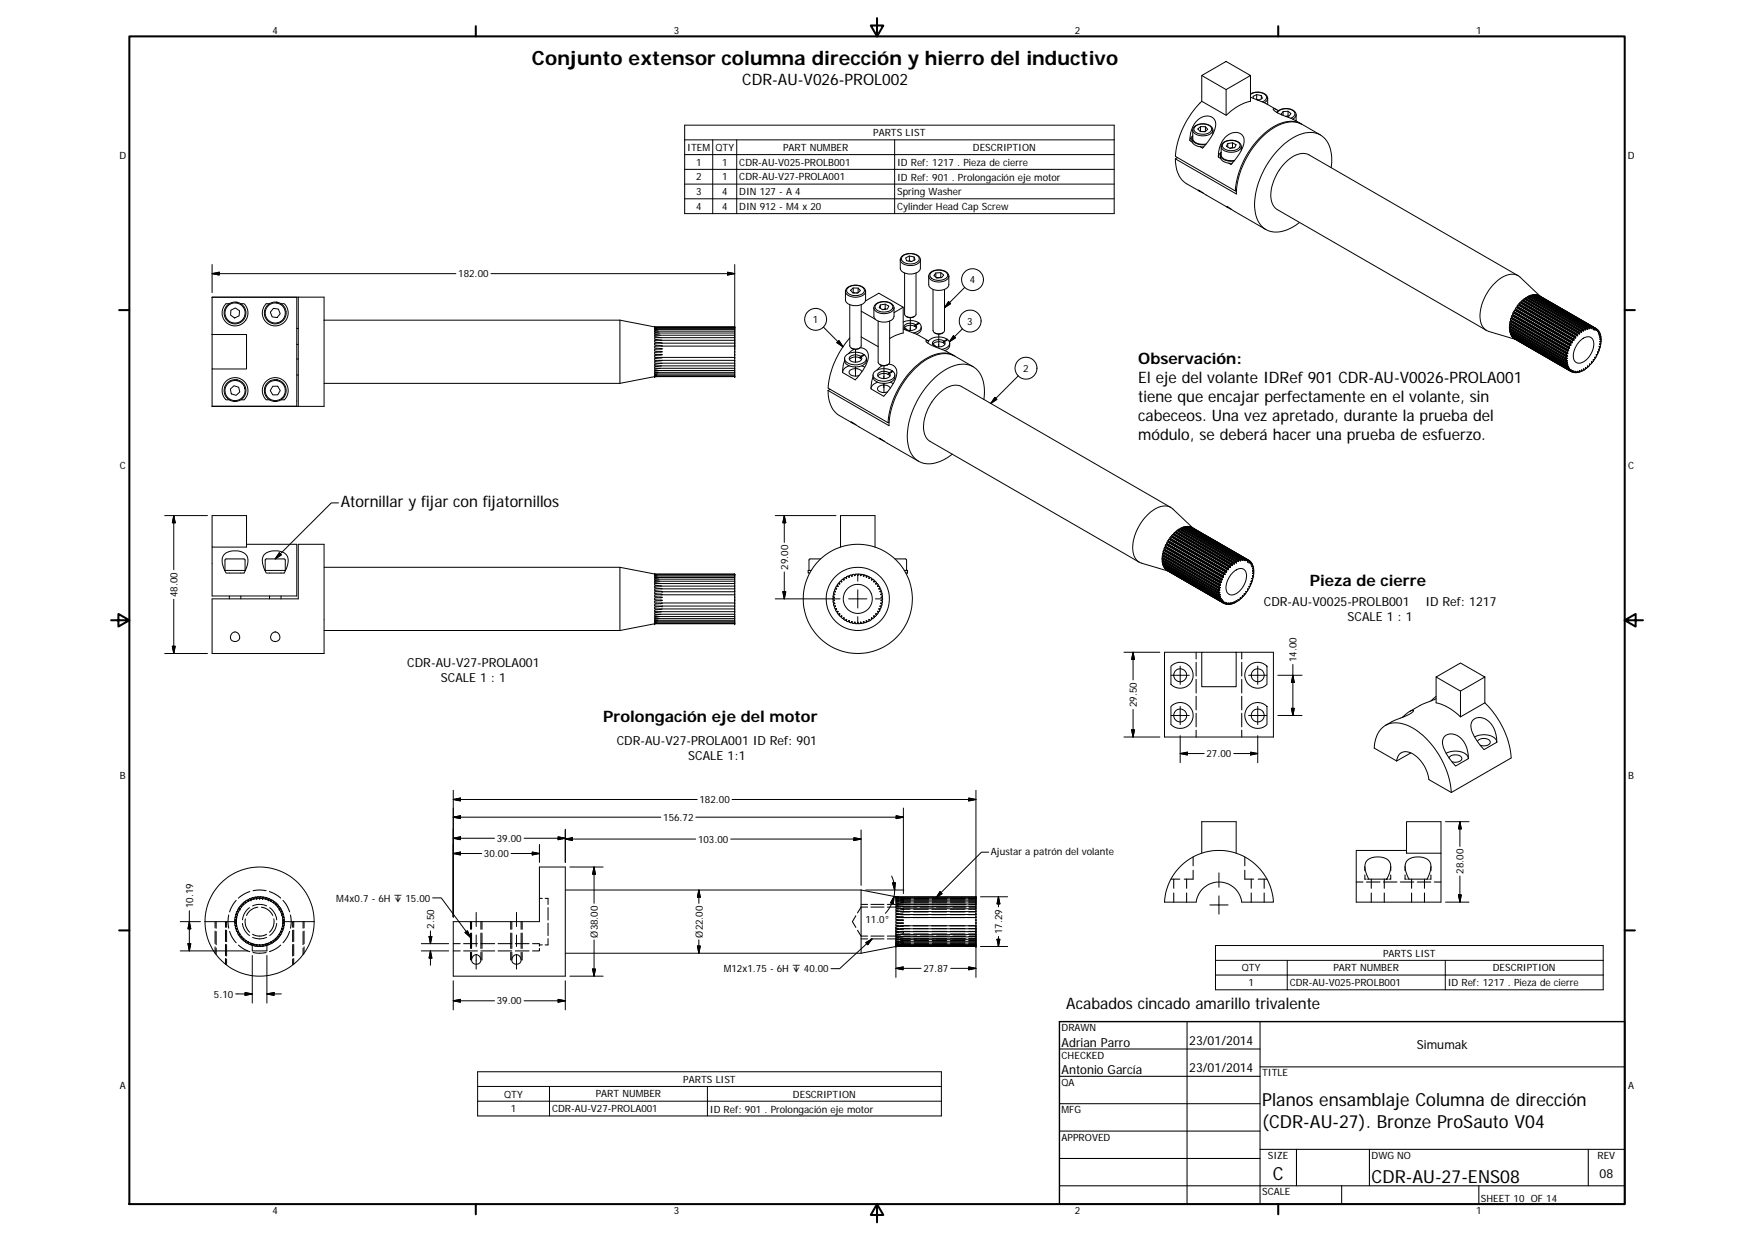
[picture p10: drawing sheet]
<svg xmlns="http://www.w3.org/2000/svg" width="594mm" height="420mm" viewBox="0 0 594 420" stroke-linecap="round" stroke-linejoin="round" font-family="sans-serif">
<defs><g id="words">
<text font-size="6.7" x="180.2" y="22">Conjunto extensor columna dirección y hierro del inductivo</text>
<g font-size="6.1">
<text x="427.5" y="374.4">Planos ensamblaje Columna de dirección</text>
<text x="427.5" y="381.8">(CDR-AU-27). Bronze ProSauto V04</text>
<text x="431.1" y="399.4">C</text>
<text x="464.5" y="400.6">CDR-AU-27-ENS08</text>
</g>
<g font-size="5.3">
<text x="251.4" y="28.8">CDR-AU-V026-PROL002</text>
<text x="385.5" y="123.4">Observación:</text>
<text x="385.5" y="129.8">El eje del volante IDRef 901 CDR-AU-V0026-PROLA001</text>
<text x="385.5" y="136.2">tiene que encajar perfectamente en el volante, sin</text>
<text x="385.5" y="142.6">cabeceos. Una vez apretado, durante la prueba del</text>
<text x="385.5" y="149">módulo, se deberá hacer una prueba de esfuerzo.</text>
<text x="115.4" y="171.8">Atornillar y fijar con fijatornillos</text>
<text x="443.6" y="198.3">Pieza de cierre</text>
<text x="204.3" y="244.5">Prolongación eje del motor</text>
<text x="361.2" y="341.7">Acabados cincado amarillo trivalente</text>
</g>
<g font-size="4.2">
<text x="428.1" y="205.3">CDR-AU-V0025-PROLB001</text>
<text x="482.8" y="205.3">ID Ref: 1217</text>
<text x="456.4" y="210.4">SCALE 1 : 1</text>
<text x="138" y="225.8">CDR-AU-V27-PROLA001</text>
<text x="149.3" y="230.9">SCALE 1 : 1</text>
<text x="208.9" y="252.2">CDR-AU-V27-PROLA001 ID Ref: 901</text>
<text x="233.1" y="257.3">SCALE 1:1</text>
<text x="402.8" y="353.7">23/01/2014</text>
<text x="359.5" y="354.3">Adrian Parro</text>
<text x="479.9" y="355.1">Simumak</text>
<text x="359.5" y="363.6">Antonio García</text>
<text x="402.8" y="363">23/01/2014</text>
<text x="541.8" y="398.7">08</text>
</g>
<g font-size="3.4">
<text x="92.3" y="11.3">4</text>
<text x="228.2" y="11.3">3</text>
<text x="364.1" y="11.3">2</text>
<text x="499.9" y="11.3">1</text>
<text x="295.8" y="46.1">PARTS LIST</text>
<text x="40.4" y="53.7">D</text>
<text x="232.8" y="51.1">ITEM</text>
<text x="242.3" y="51.1">QTY</text>
<text x="265.2" y="51.1">PART NUMBER</text>
<text x="329.5" y="51.1">DESCRIPTION</text>
<text x="551.4" y="53.7">D</text>
<text x="235.7" y="56.1">1</text>
<text x="244.6" y="56.1">1</text>
<text x="250.4" y="56.1">CDR-AU-V025-PROLB001</text>
<text x="303.9" y="56.2">ID Ref: 1217 . Pieza de cierre</text>
<text x="235.7" y="61.1">2</text>
<text x="244.6" y="61.1">1</text>
<text x="250.4" y="61.1">CDR-AU-V27-PROLA001</text>
<text x="303.9" y="61.2">ID Ref: 901 . Prolongación eje motor</text>
<text x="235.7" y="66.1">3</text>
<text x="235.7" y="71.1">4</text>
<text x="244.6" y="66.1">4</text>
<text x="244.6" y="71.1">4</text>
<text x="250.4" y="66.1">DIN 127 - A 4</text>
<text x="250.4" y="71.1">DIN 912 - M4 x 20</text>
<text x="303.9" y="66.1">Spring Washer</text>
<text x="303.9" y="71.1">Cylinder Head Cap Screw</text>
<text x="155.2" y="93.9">182.00</text>
<text x="328.5" y="95.9">4</text>
<text x="275.3" y="109.4">1</text>
<text x="327.6" y="110">3</text>
<text x="346.6" y="125.9">2</text>
<text x="40.6" y="158.7">C</text>
<text x="551.5" y="158.7">C</text>
<text x="266.9" y="192.9" transform="rotate(-90 266.9 192.9)">29.00</text>
<text x="60.1" y="202.1" transform="rotate(-90 60.1 202.1)">48.00</text>
<text x="439.1" y="224.2" transform="rotate(-90 439.1 224.2)">14.00</text>
<text x="385" y="239.4" transform="rotate(-90 385 239.4)">29.50</text>
<text x="408.6" y="256.3">27.00</text>
<text x="40.6" y="263.7">B</text>
<text x="551.5" y="263.7">B</text>
<text x="236.9" y="271.9">182.00</text>
<text x="224.6" y="277.9">156.72</text>
<text x="168.3" y="285">39.00</text>
<text x="236.4" y="285.3">103.00</text>
<text x="163.9" y="290.2">30.00</text>
<text x="335.6" y="289.5">Ajustar a patrón del volante</text>
<text x="495.7" y="295.8" transform="rotate(-90 495.7 295.8)">28.00</text>
<text x="113.9" y="305.2">M4x0.7 - 6H ↧ 15.00</text>
<text x="65.4" y="307.6" transform="rotate(-90 65.4 307.6)">10.19</text>
<text x="147" y="314.4" transform="rotate(-90 147 314.4)">2.50</text>
<text x="202.5" y="317.4" transform="rotate(-90 202.5 317.4)">Ø38.00</text>
<text x="238.1" y="317.4" transform="rotate(-90 238.1 317.4)">Ø22.00</text>
<text x="293.1" y="312.5">11.0°</text>
<text x="339.4" y="316.3" transform="rotate(-90 339.4 316.3)">17.29</text>
<text x="468.4" y="323.9">PARTS LIST</text>
<text x="245.1" y="329.2">M12x1.75 - 6H ↧ 40.00</text>
<text x="312.8" y="329.1">27.87</text>
<text x="420.7" y="328.9">QTY</text>
<text x="451.6" y="328.8">PART NUMBER</text>
<text x="505.6" y="328.9">DESCRIPTION</text>
<text x="422.9" y="333.8">1</text>
<text x="436.9" y="333.9">CDR-AU-V025-PROLB001</text>
<text x="490.3" y="333.9">ID Ref: 1217 . Pieza de cierre</text>
<text x="72.4" y="337.7">5.10</text>
<text x="168.3" y="340">39.00</text>
<text x="359.5" y="349.1">DRAWN</text>
<text x="359.5" y="358.4">CHECKED</text>
<text x="427.5" y="364.4">TITLE</text>
<text x="40.6" y="368.7">A</text>
<text x="170.8" y="371.6">QTY</text>
<text x="201.8" y="371.6">PART NUMBER</text>
<text x="231.4" y="366.6">PARTS LIST</text>
<text x="268.6" y="371.6">DESCRIPTION</text>
<text x="359.5" y="367.7">QA</text>
<text x="551.5" y="368.7">A</text>
<text x="173" y="376.6">1</text>
<text x="187" y="376.6">CDR-AU-V27-PROLA001</text>
<text x="240.5" y="376.7">ID Ref: 901 . Prolongación eje motor</text>
<text x="359.5" y="376.9">MFG</text>
<text x="359.5" y="386.2">APPROVED</text>
<text x="429.4" y="392.4">SIZE</text>
<text x="464.5" y="392.4">DWG NO</text>
<text x="541.1" y="392.3">REV</text>
<text x="427.5" y="404.7">SCALE</text>
<text x="501.6" y="406.8">SHEET 10 OF 14</text>
<text x="92.3" y="411.1">4</text>
<text x="228.2" y="411.1">3</text>
<text x="364.1" y="411.1">2</text>
<text x="499.9" y="411.1">1</text>
</g>
</g></defs>
<g fill="none" stroke="#000" stroke-width=".34">
<path d="M407 34.3a29.8 29.8 0 0 0-8.9 18.7l20.3 11.7 .4-.2M407 25.6l8.3-4.8 8.2 4.8-8.2 4.7zM407 25.6v8.7l8.3 4.7a17.6 17.6 0 0 1 8.2-4.7v-8.7M415.3 30.3v8.7M423.5 32.9l5.1 2 3.8 2.3M423.5 32a4 4 0 0 1 5.4 .7 1.56 1.56 0 0 1-1.4 1.8M423.5 31.8a4.3 4.3 0 0 1 5.8 1.1l.1 .4M424.6 33.4l-.2-.7 1.2-.7 1.6 .4 .4 .9-1.7 .6M425.6 33.6l.8 .3M425.6 33.6l-.1 .1M425.6 32v1.6M427.2 32.4v1.1"/>
<path d="M429.4 33.3v2.1M429.4 33.3l-.3 .7-.9 .8M432.4 38.1a4.2 4.2 0 0 1 6.5 .4l.1 .4M432.6 38.2a3.8 3.8 0 0 1 5.9 0 1.52 1.52 0 0 1-1.4 1.8M433 37.5l-1.7-.7a2.85 2.85 0 0 0 2.4 1.9l4 1.6 3 1.6M434.3 38.9l-.4-.2 .7-.9 1.7-.1 1 .8-.7 .8-1.1 .1 .8-.2M434.6 37.8v1.3M436.3 37.7v1.6M439 38.9v2.1M439 38.9l-.2 .7-1 .7M231.9 42.4h145.5v29.9h-145.5zM231.9 47.3h145.5"/>
<path d="M231.9 52.3h145.5M231.9 57.3h145.5M241.4 47.3v25M249.5 47.3v25M303 47.3v25M398.1 53.8a9.4 9.4 0 0 0 3.8 8.4l4.4 2.5M398.8 53.3l-.7 .5M403 47.6l.5-1.1 .5-.5a1.89 1.89 0 0 0 1.7 2.8l2.7 .2M403.7 46.9a2.91 2.91 0 0 0 3.6 2.8h.4M403.8 48.1l-.8-.5a8.1 8.1 0 0 1 5-8.2 2.98 2.98 0 0 1 3.2 .9 2.98 2.98 0 0 1 .3 3.4 19.8 19.8 0 0 1-4.2 6.4l-.8-.4M404 44a3.6 3.6 0 0 0 4.7 1.8 2.42 2.42 0 0 0 2.1-1.8M404 44a3.6 3.6 0 0 1 4.9-1.9l.8 .4a1.82 1.82 0 0 1 1.1 1.5"/>
<path d="M404 44v2.9a3.5 3.5 0 0 0 4.5 1.8M404.8 42.8a4 4 0 0 1 5.5 .6 2.14 2.14 0 0 1-2.6 2 2.57 2.57 0 0 1-3.3-1.9zM405.7 43.7l.9-.8h1.7l.8 .9-.9 .8-1.7-.1zM406.6 44.4l.6 .2M406.6 44.4l-.1 .1M406.6 42.9v1.5M408.3 42.9v1.6l-.6 .1M410.8 44v1.4M413.3 52.5a2.57 2.57 0 0 0 2.7 2.7l1.3 .1M413.4 53.7l-.7-.5a8.1 8.1 0 0 1 4.9-8.3 2.97 2.97 0 0 1 3.3 1 2.97 2.97 0 0 1 .2 3.4 18.6 18.6 0 0 1-4.2 6.4l-.7-.5M413.6 49.6a3.4 3.4 0 0 0 4.3 1.9 2.63 2.63 0 0 0 2.5-1.9M413.6 49.6a3.6 3.6 0 0 1 4.9-1.9l1.5 .8 .4 1.1"/>
<path d="M413.6 51.6a1.87 1.87 0 0 0 1.7 2.7l2.7 .2M413.6 51.6l-.9 1v.5M413.6 49.6v2.9a3.4 3.4 0 0 0 4.2 1.9l.4-.1M414.3 48.5a3.9 3.9 0 0 1 5.7 .5 2.29 2.29 0 0 1-2.8 2 2.46 2.46 0 0 1-3.1-2zM415.8 48.6v1.2M415.8 48.6l1.6-.3 1.2 .7-.4 1-1.6 .2-1.2-.7zM417.4 49.9l.2 .2M417.4 49.9l-.9 .3M417.4 48.3v1.6M420.4 49.6v1.3M439 40.9v.1M440.9 42a9.4 9.4 0 0 0-10 1.2 29.2 29.2 0 0 0-12.5 21.5"/>
<path d="M447.2 45.7l-6.2-3.6a10.2 10.2 0 0 0-10.6 1.9 29.3 29.3 0 0 0-11.6 21.7l-20.7-11.9M450.9 56.8a10.9 10.9 0 0 0-3.2-10.8 9.3 9.3 0 0 0-10.4 1.1 28.4 28.4 0 0 0-12.3 23.8 7.5 7.5 0 0 0 6.7 7.7 13.1 13.1 0 0 0 8.5-3.3M231.9 62.3h145.5M231.9 67.3h145.5M407.5 65.4l-1.7-1 10.2 5.9M417.2 71l-1.7-1.1 13.2 7.8M71.8 89.6v9.5M71.8 92.6l2.4-.4v.9zM71.8 92.6h82.6M166.3 92.6h82.5M246.4 92.2l2.4 .4-2.4 .5zM248.8 89.6v28.5"/>
<path d="M286.4 98.7v2.8a3.6 3.6 0 0 0 4.7 1.8 2.42 2.42 0 0 0 2.1-1.8v-2.8M286.4 98.7a3.5 3.5 0 0 0 4.7 1.8 2.48 2.48 0 0 0 2.1-1.8M286.4 98.7a3.6 3.6 0 0 1 4.9-1.9l.8 .3a1.88 1.88 0 0 1 1.1 1.6M287.2 97.4a4 4 0 0 1 5.5 .6 1.92 1.92 0 0 1-2.2 2 2.77 2.77 0 0 1-3.7-1.9zM288.1 98.3l.9-.8h1.7l.7 .9-.9 .8h-1.6zM289 99.1l.6 .1M289 99.1l-.1 .1M289 97.5v1.6M290.6 99.1l-.6 .1M290.7 97.5v1.6M304.9 87.9v2.9a3.6 3.6 0 0 0 4.7 1.8 2.35 2.35 0 0 0 2.1-1.8v-2.9M304.9 87.9a3.4 3.4 0 0 0 4.3 2 2.63 2.63 0 0 0 2.5-2"/>
<path d="M304.9 87.9a3.6 3.6 0 0 1 5-1.9l.7 .4a1.83 1.83 0 0 1 1.1 1.5M305.7 86.8a3.9 3.9 0 0 1 5.6 .6 2.43 2.43 0 0 1-2.9 2 2.34 2.34 0 0 1-3-2.2zM306.4 92.4v14a2.25 2.25 0 0 0 3.9 0v-14M306.7 87.3l1.3-.6 1.6 .3 .3 .9-1.2 .7-1.6-.3zM308 88.3l.8 .2M308 88.3l-.2 .1M308 86.7v1.6M309.6 87v1.1M314.6 93.5v2.9a3.6 3.6 0 0 0 4.7 1.8 2.42 2.42 0 0 0 2.1-1.8v-2.9M314.6 93.5a3.4 3.4 0 0 0 4.2 1.9 2.57 2.57 0 0 0 2.6-1.9M314.6 93.5a3.6 3.6 0 0 1 4.6-2l1.5 .7 .7 1.3M315.3 92.4a3.8 3.8 0 0 1 5.6 .5 2.31 2.31 0 0 1-2.8 2 2.63 2.63 0 0 1-3.1-1.8z"/>
<path d="M316 98v13.9a2.25 2.25 0 0 0 3.9 0v-13.9M317 92.4v1.4M317 92.4l1.6-.1 1 .8-.6 .9-1.7 .1-1-.8zM317.2 94h.5M318.6 92.3l.1 1.7M318.6 93.9l-.8 .1M326.8 97.3l-6.9 6.9M514.2 93.3l-70.8-40.9a6.6 6.6 0 0 0-7.2 1.8 16.2 16.2 0 0 0-5.6 13.5 4.6 4.6 0 0 0 2 3.3l70.9 40.9M518.5 100h.1M518.5 100l19.2 11.1M518.5 100l-.4 .1M518.9 99.9l.2 .2"/>
<path d="M518.9 99.9l19.1 11M519.2 99.8h.1M519.2 99.8l19.1 11.1M519.2 99.8l-.3 .1M519.6 99.8l.2 .2M519.6 99.8l19.1 11M519.6 99.8h.3l19.2 11M520.2 99.8l19.2 11M520.2 99.8l.2 .2M520.2 99.8h.3M520.5 99.8h.1M520.5 99.8l19.2 11.1"/>
<path d="M520.8 99.9l19.2 11.1M520.8 99.9l.2 .2M520.8 99.9l19.8 11.3M71.8 100.6v12.7M71.8 113.3h11.7v11.6h-11.7zM71.8 100.6h28.7v36.9h-28.7M71.8 100.6h38v7.8M77.7 102.8h-1.1a4.4 4.4 0 0 0-.1 6.2 4.4 4.4 0 0 0 6.2 0 4.4 4.4 0 0 0-.1-6.2h-1M78.2 105l1.5-.7 1.4 .9-.1 1.7-1.5 .8-1.4-1zM79.9 102.3h.4M79.9 102.3v.3M79.9 102.3a3.7 3.7 0 0 0-3.6 5.2 3.7 3.7 0 0 0 6.3 .7 3.7 3.7 0 0 0-2.3-5.9"/>
<path d="M80.3 102.3v.3M91.3 102.8h-1.1a4.4 4.4 0 0 0-.1 6.2 4.4 4.4 0 0 0 6.2 0 4.4 4.4 0 0 0 0-6.2h-1.1M92.6 104.4l1.7 .2 .6 1.6-1.1 1.3-1.6-.2-.6-1.6zM93.5 102.3h.4M93.5 102.3v.3M93.5 102.3a3.7 3.7 0 0 0-3.6 5.2 3.7 3.7 0 0 0 6.3 .7 3.7 3.7 0 0 0-2.3-5.9M93.9 102.3v.3M100.5 111.2h.5M100.5 116.6h.5M101 100.6v37M109.8 108.4v29.2l-38-.1M109.8 108.4h100.2"/>
<path d="M210 108.4l11.7 2.3M210 108.4v21.4M221.7 110.7h.2M221.7 110.7h27.1M221.7 111.6h.1M221.7 111.6v.2l1.3 .3M221.7 110.7v.1M221.7 110.8l.5 .1M224.3 118.1l-2.5 .1v.7l2.5 .2-2.6 .3 .1 .6 2.5 .1M224.3 116.2h.1M224.3 118.1h.1M224.3 117.2h-.1"/>
<path d="M248.8 120v.1M248.8 119.3v.7M248.8 110.8l-27.1 .1 .8 .3M248.8 111v.2h-27.1l1 .4M248.8 111.4v.2h-27M248.8 111.8v.2M248.8 112.5v.1M248.8 113.1v.2M248.8 113.5h-27.1l.1 .5 2.2 .3M248.8 113.9v.1M248.8 114.4h-27.1l.1 .5 2.4 .3M248.8 114.8v.1"/>
<path d="M248.8 115.1v.1M248.8 115.2v.1M248.8 115.8v.1M248.8 116v.2M248.8 116.2h.1M248.8 116.7v.2M248.8 117v.1M248.8 117.2h-27.1l.1 .6 2.5 .3M248.8 117.8v.1M248.8 118.1v.1M248.8 118.2v.7M248.8 112.1h-27.1l.1 .4 1.5 .3"/>
<path d="M248.8 112.8h-27.1l.2 .4 1.7 .3M248.8 115.2l-27.1 .1 .1 .5 2.5 .4M248.8 116.2h-27.1l.1 .6 2.5 .4M248.8 119v.2M248.8 118.9v.1M248.8 119.2v.1M278.9 110.7l6.6 6.7M284.2 115.3l1.3 2.1-2-1.4zM287.8 114.4a29.6 29.6 0 0 0-7.3 17l20.3 11.7 .4-.2M287.8 103.1v14a2.23 2.23 0 0 0 3.9 0v-14M288.4 117.9a2.35 2.35 0 0 0 2.7 0M289.3 118.2l-1.9 1.5"/>
<path d="M289.8 118.3v4.3M291.3 117.7a2.94 2.94 0 0 1 2.6 4.3 17.9 17.9 0 0 1-4.2 6.6l-4.3-2.5 .2-2.5 .5-1.5M291.7 114.1l5.7 3.3M291.7 105.3l4.8 2.8M293.1 101.9l4.6-2.6 8.2 4.7-3.1 1.9M296 104.2v2.9a3.5 3.5 0 0 0 4.7 1.8 2.41 2.41 0 0 0 2.1-1.8v-2.9M296 104.2a3.4 3.4 0 0 0 4.3 1.9 2.63 2.63 0 0 0 2.5-1.9M296 104.2a3.6 3.6 0 0 1 4.6-2l1.1 .5a1.88 1.88 0 0 1 1.1 1.5M296.9 102.9a4 4 0 0 1 5.5 .7 2.29 2.29 0 0 1-2.9 2 2.49 2.49 0 0 1-3.1-2zM297.4 108.7v13.9a2.25 2.25 0 0 0 3.9 0v-13.9M298.2 103.2l1.6-.2 1.2 .7-.4 .9-1.6 .3-1.2-.7zM298.2 103.2v1.2"/>
<path d="M299.8 104.5l.2 .2M299.8 104.5l-.9 .3M299.8 103v1.5M305.9 104v8.8l-2.6 .8-2 1M305.9 111.4l4.7 1.9 3.9 2.1-.8-.1a.56 .56 0 0 0 0 .6 .56 .56 0 0 0 .5 .2l2.5 1.3 4.1 1.7 2.3 1.3M305.9 109.1l.4-.2a5.6 5.6 0 0 1 4.9 .4M306.4 110.9l.9 .9M307 107.1a2.45 2.45 0 0 0 2.7 0M308.3 107.6v4.3M309.7 110.4a2.88 2.88 0 0 0-3.4 .6M310.1 109.9l-.4 .5M310.1 109.9a2.68 2.68 0 0 0-3.9 .7 2.46 2.46 0 0 0 4.3 .1l-.3-.6"/>
<path d="M310.2 110.1l1.2-.6a1.66 1.66 0 0 1 .5 1.7 1.66 1.66 0 0 1-1.4 1.2l-1.2 .3M310.2 110.1l-.2 .5 .4 .4M310.2 110.1l-.5 .3M311.2 109.3l-.4 .4M311.2 109.3l-1.1 .6M312 110.7a2.07 2.07 0 0 1-1.6 2.4M316 116.4l1 .9M316.6 112.7a2.45 2.45 0 0 0 2.7 0M318 113.1v4.4M319.3 116a3 3 0 0 0-3.4 .6M319.7 115.5l-.4 .5M319.7 115.5a2.67 2.67 0 0 0-3.9 .7 2.46 2.46 0 0 0 4.3 .1l-.2-.6"/>
<path d="M319.9 115.7l1.1-.7a1.63 1.63 0 0 1 .6 1.8 1.63 1.63 0 0 1-1.5 1.1l-1.1 .4M319.9 115.7l-.3 .4 .4 .5M319.9 115.7l-.6 .3M320.8 114.9a5 5 0 0 0-6.4 .8l-.1 .5M320.8 114.9l-.3 .4M320.8 114.9l-1.1 .6M321.3 102.1l.7 .7-2.1 1.4zM321.7 116.2a2.12 2.12 0 0 1-1.7 2.5M322.9 113.7l.7 .7-2 1.3zM326 111.3l-4.4 4.4M511.2 111.1l19.2 11.1M511.2 111.1l.2 .1"/>
<path d="M511.2 110.6l.4 .1M511.2 110.6l19.2 11.1M511.2 110.6v.5M511.3 110.2l19.2 11.1M511.3 111.5l.3 .1M511.3 111.5l19.1 11.1M511.3 110.2l.1 .1M511.3 111.5v.4M511.3 111.9l19.2 11.1M511.3 109.7l.4 .1M511.3 109.7l19.2 11.1M511.3 111.9l.1 .1"/>
<path d="M511.3 109.7v.5M511.4 109.3l.1 .1M511.4 109.3l19.2 11.1M511.4 112.3h.3M511.4 112.3l19.2 11M511.4 112.3l.1 .3M511.5 112.6l19.2 11.1M511.5 108.8l.3 .1M511.5 108.8l19.1 11.1M511.5 112.6l19.1 11.1M511.5 108.8l-.1 .5M511.6 108.3l19.1 11.2"/>
<path d="M511.6 113h.3M511.6 113l19.1 11.1M511.6 108.3l.2 .2M511.6 113l.1 .3M511.6 111.6l1 .3M511.6 110.7l18.9 10.9M511.6 110.7l1.3 .5M511.6 111.6l18.9 10.8M511.7 109.8l1.4 .6M511.7 109.8l18.9 10.9M511.7 113.3l19.2 11.1M511.7 107.8l.4 .1"/>
<path d="M511.7 107.8l19.2 11.1M511.7 112.3l18.9 10.9M511.7 112.3l.8 .3M511.7 113.3h.1M511.7 107.8l-.1 .5M511.8 108.9l18.9 10.9M511.8 108.9l1.5 .6M511.9 107.4l19.4 11.2M511.9 107.4l19.2 11M511.9 113.6l.3 .1M511.9 113.6l19.2 11.1M511.9 113.6l.2 .3"/>
<path d="M511.9 113l18.9 10.9M511.9 113l.5 .2M512.1 113.9l19.3 11.2M512.1 106.9l.3 .1M512.1 106.9l19.1 11.1M512.1 113.9h.1M512.1 106.9l-.2 .5M512.1 107.9l1.4 .7M512.1 107.9l18.9 10.9M512.2 113.7l18.9 10.9M512.2 113.7h.3M512.3 114.1l.3 .1"/>
<path d="M512.3 114.1l19.1 11.1M512.3 106.4l19.1 11.2M512.3 106.4l19.1 11.1M512.3 114.1l.2 .3M512.4 107l18.9 10.9M512.4 107l1.4 .7M512.5 114.4l19.4 11.2M512.5 114.4h.1M512.5 105.9l.4 .1M512.5 105.9l19.1 11.1M512.5 105.9l-.2 .5M512.7 105.5l.3 .2"/>
<path d="M512.7 105.5l19.2 11M512.9 114.6l-.2-.1 19.4 11.3M512.9 106l19 10.9M512.9 106l1.7 .8M513 105l.3 .1M513 105l19.1 11.1M513 105l-.3 .5M513 105.7l1.6 1.1M513 105.7l19 11M513.1 110.4h.2M513.1 110.4l17.7 10.2M513.3 104.5l19.1 11.1"/>
<path d="M513.3 109.5l.3 .1M513.3 109.5l17.6 10.2M513.3 104.5l.2 .3M513.3 105.1l19.1 11M513.3 105.1l1.8 .9M513.5 108.6h.4M513.5 108.6l17.7 10.2M513.5 104.1l.4 .1M513.5 104.1l19.2 11.1M513.5 104.8l18.9 10.9M513.5 104.8l1.4 .9M513.5 104.1l-.2 .4"/>
<path d="M513.8 103.7l19.2 11M513.8 107.7h.4M513.8 107.7l17.7 10.2M513.8 103.7l.3 .3M513.9 108.6h.1M513.9 104.2l19.1 11M513.9 104.2l1.8 .9M514.1 104l18.9 10.9M514.1 104l1.3 .8M514.2 107.6v.1M514.2 103.3l19.2 11M514.2 103.3l19.1 11"/>
<path d="M514.2 103.3l-.4 .4M514.2 107.7l17.4 10.1M514.2 107.7h.1M514.5 102.8l19.1 11.1M514.5 102.8l.2 .3M514.6 106.8l17.4 10.1M514.7 103.1l18.9 10.9M514.7 103.1l1.3 .9M514.8 102.5l19.5 11.1M514.8 102.5l19.2 11M514.8 102.5l-.3 .3M514.9 105.7l17.6 10.2"/>
<path d="M514.9 105.7l.2 .2M515.1 106l17.4 10M515.1 105.9l17.4 10.1M515.1 105.9v.1M515.2 102.1l.2 .3M515.2 102.1l19.1 11.1M515.4 104.8l.3 .3M515.4 104.8l17.7 10.2M515.4 102.4l18.9 10.9M515.4 102.4l1.3 .9M515.5 101.8l19.2 11M515.5 101.8l19.2 11.1"/>
<path d="M515.5 101.8l-.3 .3M515.7 105.1l17.4 10M515.9 101.5l.2 .2M515.9 101.5l19.1 11M516 104l17.7 10.3M516 104l.3 .3M516.1 101.7l18.9 10.9M516.1 101.7l1.2 1M516.2 101.2l19.5 11.2M516.2 101.2l19.2 11M516.2 104.4h.1M516.2 104.4l17.4 10"/>
<path d="M516.2 101.2l-.3 .3M516.3 104.3l-.1 .1M516.6 100.9l.3 .3M516.6 100.9l19.2 11.1M516.7 103.3l17.6 10.2M516.7 103.3l.2 .3M516.9 101.2l1.2 1M516.9 101.2l18.8 10.9M517 100.7h.1M517 100.7l19.2 11M517 100.7l-.4 .2M517.3 102.7l17.7 10.2"/>
<path d="M517.3 102.7l.2 .2M517.4 100.5l.2 .2M517.4 100.5l19.1 11M517.6 100.7l.9 .8M517.6 100.7l18.9 10.9M517.7 100.3h.2M517.7 100.3l19.2 11M517.7 100.3l-.3 .2M518.1 100.1l19.2 11.1M518.1 100.1l.2 .3M518.3 100.4l18.9 10.9M518.3 100.4l.7 .6"/>
<path d="M519.1 100.1l.5 .5M519.1 100.1l18.8 10.9M519.8 100l.3 .3M519.8 100l18.8 10.9M520.4 100l18.9 10.9M520.4 100l.1 .1M521.4 100.1v.1M521.7 100.3l-6.8-6.4a5.4 5.4 0 0 0-6.9 .5 16.3 16.3 0 0 0-6.6 14.1 4.4 4.4 0 0 0 2.9 3.7l9 2.7M530.6 119.9v.5M530.7 119.8l-.1 .1M530.8 119.5l.2 .1M530.9 119.5l.1 .1"/>
<path d="M530.9 118.9l-.1 .6M530.9 119.7l-.2 .1M531 118.8l-.1 .1M531 119.6l-.1 .1M531 119.6h.1M531.1 118.4l.2 .2M531.2 118.8h-.2M531.2 118l-.1 .4M531.3 118.6l-.1 .2M531.3 117.9l-.1 .1M531.3 117.9h.2M531.4 117.5v.1"/>
<path d="M531.4 117.6l.2 .1M531.6 117.8l-.1 .1M531.6 117.7h.1M531.6 117.7v.1M531.6 117l-.2 .5M531.9 116.5l.1 .2M531.9 116.9l-.3 .1M532 116.7v.1M532 116.8v.1M532 116.9h-.1M532.1 116.1h.3M532.1 116.1l-.2 .4"/>
<path d="M532.4 115.6v.1M532.4 115.7l.1 .2M532.5 116l-.1 .1M532.5 116h.1M532.5 115.9v.1M532.7 115.2h.3M532.7 115.2l-.3 .4M533 114.9l.1 .1M533 114.7v.2M533.1 115.1l-.1 .1M533.1 115v.1M533.3 114.3l-.3 .4"/>
<path d="M533.4 114.3l.2 .1M533.4 114.3h-.1M533.6 114l.1 .3M533.6 114.4h.1M533.6 113.9v.1M533.7 114.3l-.1 .1M534 113.5l.3 .2M534 113.5l-.4 .4M534.1 113.6l.2 .1M534.3 113.3v.2M534.3 113.6v.1M534.3 113.2v.1"/>
<path d="M534.3 113.5v.1M534.7 112.9l.2 .1M534.7 112.9l-.4 .3M534.8 112.9l.2 .1M535 113h-.1M535 112.6v.3M535 112.9v.1M535 112.5v.1M535.2 115.3a2.7 2.7 0 0 1 4.2-.5 6.8 6.8 0 0 1-3.8 8 2.08 2.08 0 0 1-2.2-.4 2.08 2.08 0 0 1-.5-2.1 8.1 8.1 0 0 1 2.3-5zM535.4 112.2l.2 .3M535.4 112.2l-.4 .3M535.5 112.4l.2 .1"/>
<path d="M535.6 112.4v.1M535.6 112.5h.1M535.7 112.4v.1M535.7 112.1v.3M535.8 112l-.1 .1M536.2 111.8l.1 .2M536.2 111.8l-.4 .2M536.3 111.8l.1 .1M536.3 112h.1M536.4 111.9v.1M536.5 111.6l-.1 .3M536.5 111.5v.1"/>
<path d="M536.9 111.3l.1 .3M536.9 111.3l-.4 .2M537 111.6v.1M537 111.5l.1 .1M537 111.6l.1 .1M537 111.7h.1M537.1 111.6v.1M537.2 111.3l-.1 .3M537.3 111.2l-.1 .1M537.7 111.4h.1M537.7 111.1v.3M537.7 111.1l-.4 .1"/>
<path d="M537.7 111.2l.1 .1M537.8 111.3l-.1 .1M537.9 111l-.1 .3M538 110.9l-.1 .1M538.3 111.2l.1 .1M538.3 110.9v.3M538.3 111.3h.1M538.3 110.9h-.3M538.4 111.1l.1 .1M538.4 111.3h.1M538.5 111.2l-.1 .1M538.6 110.9l-.1 .3"/>
<path d="M538.7 110.8l-.1 .1M539 111.1l.1 .1M539 111.3h.1M539 110.8v.5M539 110.8h-.3M539.1 111.2v.1M539.3 110.9l-.2 .3M539.4 110.8l-.1 .1M539.4 110.8l.3 .1M539.6 111.3v.1M539.6 111.2l.1 .1M539.7 110.9l-.1 .4"/>
<path d="M539.7 110.9l.2 .1M539.7 111.3l-.1 .1M539.9 111l-.2 .3M540 111h-.1M540 111l.3 .1M540.2 111.5h.1M540.2 111.6h.1M540.3 111.1l-.1 .5M540.3 111.5l-.1 .1M540.3 111.1l.2 .2M540.5 111.3l-.2 .2M540.6 111.2l-.1 .1"/>
<path d="M540.6 111.2l.2 .3M540.7 111.8v.1M540.7 111.9h.1M540.7 111.8h.1M540.8 111.8l-.1 .1M540.8 111.5l.2 .1M540.8 111.5l-.1 .3M540.8 111.4l.2 .2M541 111.6l-.2 .2M541 111.6h.1M541 111.6l.3 .2-.2 .4M541.1 112.3h.1"/>
<path d="M541.1 112.2l.1 .1M541.1 119.2v.1M541.1 112.2v.1M541.1 119.3h.1M541.1 119.3l.2 .2-.3 .5-.3 .1M541.1 119.2h.1M541.2 112.3h-.1M541.4 112h.1M541.4 112l-.2 .3M541.4 112.8h.1M541.4 118.4h.1M541.4 118.3l.2 .2"/>
<path d="M541.4 118.3l.1 .1M541.5 112h-.1M541.5 118.4l.1 .1M541.5 112l.1 .4-.2 .4M541.5 112.5l.2 .1M541.6 112.5l.2 .1M541.6 118.5l-.1 .5-.4 .2M541.7 117.5h.1M541.7 113.4h.1M541.7 117.4l.2 .1M541.7 117.4v.1M541.7 117.4h.1"/>
<path d="M541.7 117.5h.2M541.7 112.6h.1M541.7 112.6l-.2 .2M541.8 113.2l.2 .1M541.8 112.6l.2 .4-.3 .4M541.9 116.6h.1M541.9 114.1h.1M541.9 116.5v.1M541.9 116.5h.1M541.9 116.4l.2 .2M541.9 117.5l-.1 .6-.4 .2M541.9 114.9h.1"/>
<path d="M541.9 115.7h.1M541.9 116.4v.1M542 113.3l.2 .3-.3 .5M542 113.3l-.2 .1M542 115.5l.2 .2M542 115.5l.3 .2M542 115.5l-.1 .2M542 114.7l.2 .1M542.1 114.7l.2 .1M542.1 116.6l-.1 .6-.3 .2M542.1 116.6h-.2M542.2 114l.1 .5-.4 .4"/>
<path d="M542.2 114l-.3 .1M542.2 114l-.2-.1 .2 .1M542.2 115.7v.5l-.3 .2M542.2 115.7h-.2M542.2 114.8h.1M542.2 114.8l-.2 .1M542.3 114.8v.5l-.3 .2M71.8 124.9v12.6M77.7 135.4h-1.1a4.4 4.4 0 0 1-.1-6.3 4.4 4.4 0 0 1 6.2 0 4.4 4.4 0 0 1-.1 6.3h-1M78 131.7l1.2-1.1 1.6 .5 .4 1.6-1.2 1.2-1.6-.6zM79.9 128.6h.4M79.9 128.6v.2"/>
<path d="M79.9 128.6a3.7 3.7 0 0 0-3.6 5.2 3.7 3.7 0 0 0 6.3 .7 3.7 3.7 0 0 0-2.3-5.9M80.3 128.6v.3M91.3 135.4h-1.1a4.4 4.4 0 0 1-.1-6.3 4.4 4.4 0 0 1 6.2 0 4.4 4.4 0 0 1 0 6.3h-1.1M92.4 130.8h1.7l.8 1.4-.8 1.5h-1.7l-.9-1.5zM93.5 128.6a3.7 3.7 0 0 0-3.6 5.2 3.7 3.7 0 0 0 6.3 .7 3.7 3.7 0 0 0-2.3-5.9M93.5 128.6h.4M93.5 128.6v.2M93.9 128.6v.3M100.5 127h.5M100.5 121.6h.5M109.8 129.8h100.2M221.7 126.6h.1"/>
<path d="M221.7 127.4v.1M221.7 127.5h27.1M221.7 127.5l-11.7 2.3M221.8 126.6h27M221.9 127.5h-.2M222.2 127.3l-.5 .1M222.5 127l-.8 .3h27.1M222.7 126.6l-1 .4h27.1M223 126.1l-1.3 .2v.3M223.3 125.4l-1.5 .3-.1 .3 27.1 .1M223.6 124.7l-1.7 .3-.2 .4h27.1M224 123.9l-2.2 .3-.1 .5h27.1"/>
<path d="M224.2 121l.1 .1M224.2 123l-2.4 .3-.1 .5h27.1M224.3 120.1l-2.5 .3-.1 .5 27.1 .1M224.3 121.1l-2.5 .3-.1 .5 27.1 .1M224.3 122l-2.5 .4-.1 .5 27.1 .1M224.3 120.1h.1M224.3 121.1h.1M224.3 122h.1M248.8 120.1v.9M248.8 121.1v.1M248.8 121.3v.1M248.8 121.9v.1"/>
<path d="M248.8 122v.9M248.8 122.9v.1M248.8 123v3.6M248.8 126.6v.4M248.8 127v.3M248.8 127.3v.1M248.8 127.5h-27.1M248.8 121v1M248.8 127.4v.1M280.5 132.2a9.3 9.3 0 0 0 3.8 8.5l4.4 2.5M281.2 131.8l-.7 .4M286.1 121.4a2.67 2.67 0 0 0 2.9 2.8 3.9 3.9 0 0 0 4.4-1.8v-1"/>
<path d="M287.6 123.9a2.78 2.78 0 0 0-2.2 2.1M289.7 124.2l.1 3.1M291.1 121.2a2.84 2.84 0 0 0-3.4 .6M291.5 120.7l-.4 .5M291.5 120.7a2.66 2.66 0 0 0-3.9 .6 2.45 2.45 0 0 0 4.3 .1l-.2-.6M291.7 120.8l-.3 .5 .4 .5M291.7 120.9l-.6 .3M291.9 123.9l1 .4M291.9 125.9a2.67 2.67 0 0 0-4.3 .1 2.33 2.33 0 0 0 3.4 1.1M292.6 120a4.8 4.8 0 0 0-6.5 1 2.5 2.5 0 0 0 2.8 2.4 3.7 3.7 0 0 0 4.5-2l-.6-1.2-1.1 .6M292.6 120l-.3 .5M292.6 120l-1.1 .6"/>
<path d="M295.7 127a2.67 2.67 0 0 0 3 2.8 3.6 3.6 0 0 0 4.4-2.1v-.7M297.3 129.4a2.77 2.77 0 0 0-2.3 2.2M298 123.4a2.35 2.35 0 0 0 2.8 0M298.9 123.8l-1.9 1.5M299.3 127.3v.9M299.3 129.8v1.5M299.4 123.9v4.3M299.4 129.8v3.1M300.8 126.7a2.84 2.84 0 0 0-3.5 .6M300.9 123.3a3 3 0 0 1 2.5 4.8 20.6 20.6 0 0 1-4.1 6.1l-4.3-2.5 .2-2.6 .5-1.4M301.1 126.2l-.3 .5M301.1 126.2l-.2-.1a2.54 2.54 0 0 0-3.6 .8 2.45 2.45 0 0 0 4.2 .1l-.2-.6"/>
<path d="M301.3 126.4l-.3 .5 .4 .4M301.3 126.4l-.5 .3M301.5 129.4l1 .5M301.6 131.4a2.67 2.67 0 0 0-4.4 .1 2.34 2.34 0 0 0 3.4 1.2M302.2 125.6l-.3 .4M302.2 125.6l-1.1 .6M302.2 125.6a5.1 5.1 0 0 0-6.3 .7 2.11 2.11 0 0 0 2.2 2.6 4.4 4.4 0 0 0 5-1.6l-.1-.8-.6-.8-1.1 .7M323.3 120.5a9 9 0 0 0-9.3 .7 28.9 28.9 0 0 0-13.2 21.9M329.6 124.2l-6.2-3.6a9.6 9.6 0 0 0-10 1.3 29 29 0 0 0-12.3 22.2l-20.6-11.9M333.2 135.3a10.9 10.9 0 0 0-3.1-10.8 9.2 9.2 0 0 0-10.5 1 28.4 28.4 0 0 0-12.2 23.9 7.5 7.5 0 0 0 6.6 7.6 13.2 13.2 0 0 0 8.6-3.2M337 134.5l.6 .7-2 1.4zM344.9 127.3l-9.3 9.3"/>
<path d="M530.4 121.7v.5l.3-.1M530.4 122.6l.1 .4 .3-.2M530.5 121.6l-.1 .1M530.5 122.4l-.1 .2M530.5 121.3l.2 .1M530.5 120.8v.5M530.5 122.2l.2 .1M530.6 120.7l-.1 .1M530.6 123.3v.4M530.6 123.2v.1M530.6 120.4l.3 .1M530.7 122.9l.1 .1"/>
<path d="M530.7 122.1h.1M530.7 121.2l-.2 .1M530.7 121.2v.1M530.7 121.4l-.2 .2M530.7 122.3l-.2 .1M530.7 121.3h.1M530.7 121.3v.1M530.7 122.1v.2M530.7 122.8l.2 .1M530.7 120.4l.2 .1M530.7 124.1l.2 .3M530.8 123.9l-.1 .2"/>
<path d="M530.8 122.8v.1M530.8 120.6l-.2 .1M530.8 122.8l.1 .1M530.8 123l-.2 .2M530.8 120.5v.1M530.9 122.9l-.1 .1M530.9 120.5h-.1M530.9 123.6l.1 .1M531 123.7l-.2 .2M531 123.6v.1M531 123.5l-.4 .2M531 123.5v.1"/>
<path d="M531.1 124.6v.1M531.1 124.7l.1 .2 .3-.2M531.1 124.2l.2 .1M531.2 124.2h.1M531.3 124.2l-.4 .2M531.3 124.2v.1M531.3 124.3l-.2 .3M531.4 125.2l.3 .2M531.4 125.1v.1M531.5 124.8h.1M531.5 124.7h.1M531.6 124.7h.1"/>
<path d="M531.6 124.7v.1M531.6 124.8l-.2 .3M531.7 125.4l.2 .1M531.9 125.5v.1M531.9 125.6l.2 .2M531.9 125.1l-.2 .3M531.9 125.2h.1M532 125.1h-.1M532 125.1v.1M532 125.2l-.1 .3M532 125.1h.1M532.2 125.8l.2 .1"/>
<path d="M532.2 125.7l-.1 .1M532.2 125.7l.2 .1M532.4 125.5l-.2 .2M532.4 125.5h.1M532.4 125.8v.1M532.4 125.9l.4 .1M532.5 125.5l-.1 .3M532.8 126l.2 .1M532.8 125.9l.2 .1M533 125.7h.1M533 125.7l-.2 .3M533 126v.1"/>
<path d="M533.1 125.7l-.1 .3M533.4 126l.2 .2M533.5 126l.1 .1M533.6 125.7l.1 .1M533.6 126.1v.1M533.6 125.7l-.2 .5-.4-.1M533.6 125.7h.1M533.7 125.8l-.1 .3M534.1 126l.2 .1M534.2 125.7l.1 .1M534.3 125.8l-.3 .4h-.4M534.3 125.8v.3"/>
<path d="M534.9 125.6l-.2 .4-.4 .1M534.9 125.6h.1M535 125.6h.1M535 125.9h.1M535 125.9l-.2-.1 .2 .1M535 125.6v.3M535.5 125.5l.2 .1M535.5 125.5l.3 .2M535.6 125.3l-.2 .5-.4 .1M535.7 125.3h-.1M535.7 125.3h.1M535.7 125.3v.3"/>
<path d="M536.3 125.1l-.1 .3-.5 .2M536.3 125.1l.2 .2M536.3 125.1l.2 .1M536.4 124.9v.1M536.4 124.9l-.1 .2M536.4 125l.1 .2M537 124.6l-.1 .4-.4 .2M537 124.6l.2 .1M537 124.6l.2 .2M537 124.5v.1M537.1 124.5h-.1M537.1 124.5h.1"/>
<path d="M537.1 124.5l.1 .2M537.2 124.7l.1 .1M537.7 124.1l-.4 .7M537.7 124l.2 .1M537.7 124v.1M537.7 124h.1M537.8 123.9v.1M537.8 124l.1 .1M538.4 123.3v.4l-.5 .4M538.4 123.3l.2 .1M538.4 123.3h.1M538.5 123.3h.1"/>
<path d="M538.5 123.3l.1 .1M539 122.6l.1 .4-.5 .4M539.1 122.6h-.1M539.1 122.6h.1M539.6 121.9l.1 .4-.4 .4-.2-.1M539.6 121.8v.1M540.2 121l.1 .3-.3 .5h-.4M540.2 121h.1M540.7 120.1l.1 .4-.3 .5h-.3M540.7 120.1h.1M289.9 143.8l-1.7-1 10.1 6M299.5 149.4l-1.7-1 13.3 7.8"/>
<path d="M55.8 174.6h14.5M58.9 174.6l.4 2.4h-.9zM58.9 174.6v18.3M71.8 174.6h11.7v10.6h-11.7zM114.7 170.3h-2.5l-19 18.9M262.6 174.6h20.5M265.6 174.6v9M265.6 174.6l.5 2.4h-1zM396.6 171.8l-70.9-40.9a6.4 6.4 0 0 0-7.1 1.8 16 16 0 0 0-5.6 13.5 4.4 4.4 0 0 0 2 3.2l70.9 40.9M398.2 179.9l.3 .3M398.2 179.9l19.2 11.1M398.6 179.6l.2 .1"/>
<path d="M398.6 179.6l19.5 11.2M398.6 179.6l-.4 .3M399 179.4l19.2 11M399 179.4l.2 .3M399.2 179.7l1.3 1M399.2 179.7l18.9 10.9M399.4 179.1l19.2 11.1M399.4 179.1l19.1 11.1M399.4 179.1l-.4 .3M399.7 178.9l.3 .3M399.7 178.9l19.2 11.1M400 179.2l.9 .8"/>
<path d="M400 179.2l18.8 10.9M400.1 178.7l.1 .1M400.1 178.7l19.2 11.1M400.1 178.7l-.4 .2M400.5 178.6l19.2 11M400.5 178.6l.2 .2M400.7 178.8l18.9 10.9M400.7 178.8l.7 .7M400.8 178.4l.1 .1M400.8 178.4l19.2 11.1M400.8 178.4l-.3 .2M401.2 178.4l.2 .2"/>
<path d="M401.2 178.4l19.2 11M401.4 178.6l.5 .4M401.4 178.6l18.9 10.9M401.6 178.3h.1M401.6 178.3l19.1 11M401.6 178.3l-.4 .1M401.9 178.2l19.2 11.1M401.9 178.2l.2 .3M401.9 178.2h.4l19.4 11.2M402.1 178.5l18.9 10.9M402.1 178.5l.3 .3M402.6 178.2l.3 .4"/>
<path d="M402.6 178.2l19.1 11.1M402.6 178.2l.3 .1M402.9 178.3h.1M402.9 178.3l19.2 11M403.2 178.4l19.4 11.1M403.2 178.4l.2 .1M403.2 178.4l.3 .1M403.8 178.6l19.1 11.1M404 178.8l-6.8-6.5a5.3 5.3 0 0 0-6.9 .6 15.9 15.9 0 0 0-6.4 14.6 4.2 4.2 0 0 0 2.7 3.2l9 2.6M75.8 187.9a5.8 5.8 0 0 1 7.8 .3 6.5 6.5 0 0 1-1 5.8h-6a6.1 6.1 0 0 1-.8-6.1zM76.1 193.1h7M76.2 193.1v-3.5l.4-.4 6.3 .1 .1 3.8"/>
<path d="M83.5 184.3h17v17.5h-28.7v-16.6M89.4 187.9a5.8 5.8 0 0 1 7.8 .3 6.5 6.5 0 0 1-.9 5.8h-6.1a6.3 6.3 0 0 1-.8-6.1zM89.7 193.1h7M89.8 193.1v-3.5l.4-.4 6.3 .1 .1 3.8M94.6 187.2l.7 .7-2.1 1.3zM109.8 192.1h100.2M210 192.1l11.8 2.3M210 192.1v21.4M221.7 194.4h27.1v.2M221.7 194.4l.6 .3M222.1 194.4h-.4h27.1M248.8 194.7h-27.1v.2l.9 .1"/>
<path d="M248.8 195l-27.1 .1v.2l1.2 .2M248.8 195.5h-27.1v.3l1.4 .3M248.8 196.1h-27.1l.1 .4 1.7 .3M248.8 196.8h-27.1l.2 .5 1.9 .3M248.8 198.4l-27.1 .1 .1 .5 2.5 .4M248.8 199.4h-27.1l.1 .6 2.5 .3M248.8 194.7v.8M248.8 195.5v3.9M248.8 199.4v.9M248.8 194.4h.1M248.8 194.6v.1M248.8 194.9h.1"/>
<path d="M248.8 197.6h-27.1l.1 .5 2.3 .3M248.8 198.4v.1M248.8 199.4h.1M265.6 193.7v9.1M274.8 193.1h-1.1v.9h.5M277.9 189.2l-3.8 .1-.1 3.8M284.4 197.7l-.5-.1-.3 .4 .2 .5-.5-.1-.3 .5 .4 .5h-.6l-.2 .6 .4 .3-.6 .1-.1 .5 .5 .4M284.4 197.7h.1M284.7 185.2v-10.6h11.7v10.6M285.1 197h.1M285.1 197l-.5-.2-.4 .4 .2 .5M285.8 196.3h.1"/>
<path d="M285.8 196.3l-.4-.2-.4 .3 .1 .6M286.7 195.8h.1M286.7 195.8l-.5-.3-.5 .4 .2 .4M287.6 195.4l-.4-.3-.5 .2v.5M287.6 195.4h.1M288.5 195.1h.1M288.5 195.1l-.3-.4-.6 .2v.5M290.5 194.8l-.2-.4h-.6l-.1 .5-.4-.5-.6 .2v.5M290.5 194.8h.1M290.5 194.8v2M290.5 199.7v6.1M290.5 194.8l.2-.4h.6l.2 .5"/>
<path d="M291.5 194.9h.1M291.5 194.9l.3-.5 .6 .2 .1 .5 .4-.4 .5 .2v.5l.4-.4 .5 .3v.5M294.3 195.8h.1M294.4 195.8l.4-.3 .5 .4-.1 .4M295.2 196.3h.1M295.2 196.3l.4-.2 .5 .3-.2 .6M295.9 197h.1M296 197l.4-.2 .4 .4-.2 .5M296.6 197.7h.1M296.6 197.7l.5-.1 .4 .4-.3 .5 .5-.1 .3 .5-.3 .5M297.7 199.4h.1M297.7 199.4h.5l.2 .5-.3 .4 .5 .1 .1 .6-.4 .3"/>
<path d="M303.1 189.2l3.8 .1 .2 3.8M306.3 193.1h1M306.8 194h.5M307.3 193.1v.9M307.3 193.1h.1M307.4 193.1v.6M393.6 189.5l19.2 11.1M393.6 189.5l.1 .1M393.6 189.1l.4 .1M393.6 189.1l19.2 11.1M393.6 189.1v.4M393.6 188.7l.2 .1"/>
<path d="M393.6 188.7l19.2 11.1M393.6 189.9l.4 .1M393.6 189.9l19.2 11.1M393.6 189.9l.1 .5M393.7 190.4l19.1 11M393.7 190.4l19.1 11.1M393.7 188.2l.4 .1M393.7 188.2l19.1 11.1M393.7 188.2l-.1 .5M393.8 187.7l19.1 11.2M393.8 187.7l.1 .2M393.8 190.7l.3 .1"/>
<path d="M393.8 190.7l19.1 11.1M393.8 190.7v.4M393.8 187.3h.4M393.8 187.3l19.2 11M393.8 191.1l19.2 11.1M393.8 191.1h.1M393.8 187.3v.4M393.9 186.8l19.2 11.1M393.9 186.8l19.2 11M393.9 191.5h.4M393.9 191.5l19.2 11M393.9 191.5l.2 .2"/>
<path d="M394 190l1 .4M394 189.2l18.8 10.9M394 189.2l1.3 .5M394 190l18.8 10.9M394.1 188.3l1.4 .5M394.1 188.3l18.8 10.9M394.1 190.8l.7 .3M394.1 191.7v.1M394.1 191.7l19.2 11.2M394.1 186.3l.4 .1M394.1 186.3l19.2 11.1M394.1 190.8l18.9 10.9"/>
<path d="M394.1 186.3l-.2 .5M394.2 187.3l1.4 .6M394.2 187.3l18.9 10.9M394.3 192.1h.3M394.3 192.1l19.1 11M394.3 185.8l19.1 11.1M394.3 185.8l19.4 11.3M394.3 192.1l.1 .2M394.3 191.5l.5 .2M394.3 191.5l18.9 10.9M394.4 192.3l19.4 11.2M394.4 192.3l.1 .1"/>
<path d="M394.4 185.4l.4 .1M394.4 185.4l19.2 11M394.4 185.4l-.1 .4M394.5 186.4l1.4 .6M394.5 186.4l18.8 10.9M394.6 192.1l.2 .1M394.6 192.1l18.8 10.9M394.6 184.9l19.2 11M394.6 192.6l.4 .1M394.6 192.6l19.2 11.1M394.6 184.9l19.2 11.1M394.6 192.6l.2 .2"/>
<path d="M394.8 185.5l1.4 .6M394.8 185.5l18.9 10.8M394.8 192.8h.1M394.8 184.4l.5 .1M394.8 184.4l19.2 11.1M394.8 192.8l19.2 11.1M394.8 184.4l-.2 .5M395.1 183.9l19.1 11.1M395.1 193h.1M395.1 193l19.4 11.3M395.1 183.9l.3 .3M395.1 193l.2 .2"/>
<path d="M395.3 184.5l1.3 .7M395.3 184.5l18.8 10.9M395.3 183.5l.4 .1M395.3 183.5l19.2 11M395.3 183.5l-.2 .4M395.4 184.2l1.6 1.1M395.4 184.2l19 11M395.5 188.8l.2 .1M395.5 188.8l17.7 10.3M395.6 183l19.2 11.1M395.6 183l.3 .3M395.6 187.9l.4 .1"/>
<path d="M395.6 187.9l17.7 10.3M395.7 183.6l18.9 10.9M395.7 183.6l1.4 .7M395.9 187l.4 .1M395.9 187l17.7 10.2M395.9 182.6l.4 .1M395.9 182.6l19.2 11M395.9 183.3l18.9 10.9M395.9 183.3l1.3 .8M395.9 182.6l-.3 .4M396.2 186.1l.4 .1M396.2 186.1l17.7 10.2"/>
<path d="M396.2 182.1l.3 .3M396.2 182.1l19.2 11.1M396.3 187.1l17.3 10M396.3 187.1h.1M396.3 182.7l1.7 .9M396.3 182.7l19 11M396.5 182.4l18.9 10.9M396.5 182.4l1.3 .9M396.5 181.7l19.5 11.1M396.5 181.7l19.2 11.1M396.5 186l.1 .2M396.5 181.7l-.3 .4"/>
<path d="M396.6 186.2l17.4 10M396.6 186.2h.1M396.6 185.2l.4 .1M396.6 185.2l17.7 10.2M396.8 181.3l19.2 11.1M396.8 181.3l.3 .3M397 185.3l17.4 10M397 185.3h.1M397.1 184.3l.4 .1M397.1 184.3l17.7 10.2M397.1 181.6l18.9 10.9M397.1 181.6l1.3 .9"/>
<path d="M397.2 181l19.2 11M397.2 181l.3 .1M397.2 181l-.4 .3M397.2 184.1l17.7 10.3M397.2 184.1l.3 .3M397.5 184.4l17.4 10.1M397.5 184.4h.1M397.5 180.6l19.2 11M397.5 180.6l.3 .3M397.8 183.3l.2 .3M397.8 183.3l17.7 10.2M397.8 180.9l18.9 10.9"/>
<path d="M397.8 180.9l1.2 .9M397.9 180.3l19.2 11M397.9 180.3l-.4 .3M398 183.6l17.5 10M398.4 182.5l17.6 10.2M398.4 182.5l.2 .3M398.5 180.2l1.2 1M398.5 180.2l18.9 10.9M398.6 182.8h.1M398.6 182.8l17.4 10M399 181.8l17.7 10.2M399 181.8l.3 .3"/>
<path d="M399.3 182.1h.1M399.3 182.1l17.4 10M399.7 181.2l.2 .2M399.7 181.2l17.7 10.2M412.8 199.7v.1M412.8 199.8l.3 .1M412.8 199.3v.4M412.9 199.2l-.1 .1M413 198.9h.2M413 198.3v.6M413.1 199.9l-.3 .2M413.1 199.7h.1"/>
<path d="M413.1 199.7l-.3 .1M413.1 198.2l-.1 .1M413.1 198.9h.1M413.1 199.8v.1M413.1 199.7v.1M413.1 197.8l.1 .1M413.1 198.8l.1 .1M413.2 199.1l-.3 .1M413.2 197.9l.2 .1M413.2 198.9h.1M413.2 198.9v.2M413.3 198h.1"/>
<path d="M413.3 197.4l-.2 .4M413.3 198.2h-.2M413.3 197.3v.1M413.4 198.1l-.1 .1M413.4 198v.1M413.4 196.9l.3 .2M413.6 197.2l-.3 .1M413.6 196.4l-.2 .5M413.6 197.1v.1M413.7 197.1h-.1M413.7 196.3h.2M413.7 196.3l-.1 .1"/>
<path d="M413.8 195.9v.1M413.8 196l.2 .2M414 196.2l-.1 .1M414 196.2h.1M414 195.5l-.2 .4M414.1 195.4h.2M414.1 195.4l-.1 .1M414.2 195l.2 .2M414.4 195.2v.1M414.4 195.3h.1M414.4 195.3l-.1 .1M414.5 194.5l-.3 .5"/>
<path d="M414.6 194.5h-.1M414.6 194.5h.2M414.8 194.1v.1M414.8 194.2l.1 .2M414.9 194.5h-.1M414.9 194.4v.1M415.1 193.6l.2 .1M415.1 193.6l-.3 .5M415.4 193.2v.1M415.4 193.3l.1 .2M415.4 193.6l-.1 .1M415.5 193.6h-.1"/>
<path d="M415.5 193.5v.1M415.7 192.8h.3M415.7 192.8l-.3 .4M416 192.5v.2M416 192.8h.1M416 192.4v.1M416 192.7v.1M416.5 192l.1 .1M416.6 192.1l-.2-.1-.4 .4M416.7 191.8v.2M416.7 192.1h-.1M416.7 191.6v.2"/>
<path d="M416.7 192v.1M417.1 191.3l.2 .2M417.1 191.3l-.4 .3M417.2 191.4l.2 .1M417.2 191.4l.1 .1M417.3 191.5h.1M417.4 191.5h-.1M417.4 191.1v.3M417.4 191.4v.1M417.4 191v.1M417.6 193.8a2.7 2.7 0 0 1 4.2-.5 6.8 6.8 0 0 1-3.8 8 2.21 2.21 0 0 1-2.3-.6 2.21 2.21 0 0 1-.4-2.4l.2-1a8.4 8.4 0 0 1 2.1-3.5zM417.9 190.9h.1"/>
<path d="M418 190.9h.1M418 190.9l-.2-.2-.4 .3M418.1 190.8l-.1 .1M418.1 190.6v.2M418.2 190.4l-.1 .2M418.5 190.2l.1 .3M418.5 190.2l-.3 .2M418.6 190.2l.2 .2M418.6 190.5h.1M418.6 190.4l.1 .1M418.8 190.4l-.1 .1M418.8 190.1v.3"/>
<path d="M418.9 190l-.1 .1M419.3 189.8h.1M419.3 189.8l-.4 .2M419.3 189.8v.3M419.3 190.1h.1M419.3 189.9l.2 .1M419.4 190.1h.1M419.5 190l-.1 .1M419.6 189.7l-.1 .3M419.7 189.6l-.1 .1M419.7 189.6l.3-.1v.3M420 189.8l.1 .1"/>
<path d="M420.1 189.7l.1 .1M420.1 189.9h.1M420.2 189.8l-.1 .1M420.3 189.5l-.1 .3M420.4 189.4l-.1 .1M420.7 189.3l.1 .4M420.7 189.7h.1M420.7 189.3l-.3 .1M420.7 189.6l.2 .1M420.9 189.7h-.1M421 189.4l-.1 .3M421.1 189.3l-.1 .1"/>
<path d="M421.1 189.3h.4l-.1 .4M421.4 189.7h.1M421.4 189.6l.1 .1M421.5 189.7h-.1M421.7 189.4l-.2 .3M421.7 189.3v.1M421.7 189.3h.4M422 189.8h.1M422 189.7l.1 .1M422.1 189.3l-.1 .5M422.1 189.4l.2 .1M422.1 189.8h-.1"/>
<path d="M422.3 189.5h.3M422.3 189.5l-.2 .3M422.5 189.9l.1 .1M422.6 199.5l.1 .3-.4 .5h-.3l.1 .4-.4 .4M422.6 199.5h.1M422.6 190h.1M422.6 189.5v.1M422.6 189.6l-.1 .3M422.6 189.6l.2 .1M422.8 189.7l-.2 .3M422.9 189.7h-.1M422.9 189.7l.3 .2"/>
<path d="M423 190.2l.1 .1M423.2 190l.1 .1M423.2 189.9l-.2 .3M423.2 189.9l.2 .1M423.3 198.5l-.3 .1 .2 .3-.3 .5-.3 .1M423.3 190.1l-.2 .2M423.4 198.5h-.1M423.4 190l-.1 .1M423.4 190l.2 .4M423.5 197.7v.1M423.5 190.7v.1M423.5 197.8h.1"/>
<path d="M423.5 190.7h.1M423.5 197.8l.1 .2-.2 .5M423.5 197.7h.1M423.6 190.4l.2 .1M423.6 190.4l-.1 .3M423.7 190.5l.3 .3-.2 .5M423.7 190.5l-.2 .2M423.8 196.8v.1M423.8 191.3h.1M423.8 196.8l.2 .1M423.8 191.2l.1 .1M423.8 196.8h.1"/>
<path d="M423.8 196.9h.2M423.8 196.9h.1M423.9 191l.2 .1M424 190.9l.2 .2M424 196.9l-.1 .6-.4 .2M424 195.9l.1 .1M424 195.9h.1M424 191.9h.1M424 195.8l.3 .2M424.1 196h.2M424.1 191.1h.1M424.1 191.1l-.2 .2"/>
<path d="M424.2 191.6l.2 .1M424.2 191.1l.1 .4-.3 .4M424.2 195l.1 .1M424.2 192.6h.1M424.2 192.5v.1M424.2 195h.1M424.2 195.1h.1M424.3 194.9l.2 .1M424.3 196l-.1 .6-.4 .2M424.3 193.3l.1 .1M424.3 193.3h.1M424.3 194.1l.1 .1"/>
<path d="M424.3 194.1h.1M424.3 194.2h.1M424.4 191.7l.1 .4-.3 .4M424.4 191.7l-.3 .2M424.4 192.4l.1 .1M424.4 194l-.1 .1M424.4 194l.2 .1M424.4 193.1l.2 .2M424.5 195l-.1 .6-.4 .3M424.5 195l-.2 .1M424.5 192.5h.1M424.5 192.5l-.2 .1"/>
<path d="M424.6 194.1v.1M424.6 194.1l-.2 .1M424.6 192.5v.5l-.3 .3M424.6 193.3h.1M424.6 193.3l-.2 .1M424.6 194.2l-.4 .8M424.7 193.3l-.3 .7M58.4 218.8h.9l-.4 2.5zM58.9 202.9v18.4M71.8 202.8h29.2v-18.5h8.8v37h-38zM77.7 201.8v1M81.6 201.8v1"/>
<path d="M91.3 201.8v1M95.2 201.8v1M109.8 213.5h100.2M221.7 211.1h27.1M221.7 211.2h27.1M221.7 210.5h.1M221.8 211.2l-11.8 2.3M221.8 210.5h27M222.1 211.1h-.4M222.3 210.9l-.6 .3M222.6 210.5l-.9 .2v.2h27.1M222.9 210l-1.2 .3v.2"/>
<path d="M223.1 209.4l-1.3 .3-.1 .3h27.1M223.5 208.7l-1.7 .3-.1 .4h27.1M223.8 208l-2 .3-.1 .4h27.1M224 204.2l.3 .1-2.5 .3-.1 .5 27.1 .1M224.1 207.1l-2.3 .4-.1 .4 27.1 .1M224.3 202.3l-2.6 .2v.5l.2 .1 2.4 .1-2.5 .3-.1 .6 27.1 .1M224.3 201.3h.1M224.3 202.2v.1M224.3 201.3l-.3 .1M224.3 206.2l-2.4 .3-.2 .6h27.1M224.3 205.2l-2.5 .3-.1 .6 27.1 .1M248.8 200.3l-27.1 .1 .1 .6 2.5 .3"/>
<path d="M248.8 201.4l-27.1 .1 .1 .5 2.5 .2M248.8 200.3v1M248.8 201.3v.1M248.8 201.4v.8M248.8 202v.1M248.8 202.3v.1M248.8 202.4v1.8M248.8 203.2h.1M248.8 204.2v1M248.8 205.2v1M248.8 206.2v3.8M248.8 207.9v.1"/>
<path d="M248.8 210v.9M248.8 210.9v.3M248.8 201.3h.1M248.8 202.2v.1M248.8 202.4h.1M265.1 200.3h1l-.5 2.5zM282.6 202.2v.1M282.6 202.3l-.5 .2v.6l.5 .1-.4 .3 .1 .6 .5 .2-.5 .2 .1 .6 .6 .1-.4 .4 .3 .6h.5l-.4 .3 .3 .6 .5-.1M282.7 201.3l-.4 .1-.2 .6 .5 .2M282.8 201.3h-.1M283.8 207h.1M283.8 207l-.2 .5 .3 .5 .5-.2-.2 .5 .4 .4 .5-.2"/>
<path d="M284.5 202.8h-21.9M285.1 208.5v.1M285.1 208.6l-.1 .5 .4 .3 .4-.2M285.8 209.2h.1M285.9 209.2l-.2 .5 .5 .3 .5-.3M286.7 209.7h.1M286.7 209.7v.5l.5 .3 .4-.4M287.4 202.8h6.2M287.6 210.1h.1M287.6 210.1v.5l.6 .3 .3-.4M288.5 210.5h.1M288.6 210.5v.4l.6 .2 .4-.5 .1 .5 .6 .1 .2-.5"/>
<path d="M290.5 210.7h.1M290.5 208.8v2M291.5 210.6l-.1 .5-.6 .1-.3-.5M291.5 210.6h.1M294.3 209.7v.6l-.5 .2-.4-.4v.5l-.5 .3-.4-.4-.2 .5-.5 .1-.3-.5M294.3 209.7h.1M295.2 209.2l.1 .5-.5 .3-.4-.3M295.2 209.2h.1M295.9 208.6l.2 .5-.5 .3-.4-.2M296 208.5l-.1 .1M296.5 202.8h2M297.2 207l.3 .4-.4 .6-.5-.2 .2 .5-.4 .4-.4-.2"/>
<path d="M297.2 207h.1M298.3 201.3h.1M298.3 201.3l.5 .1 .1 .6-.5 .2 .5 .3v.6l-.5 .2 .5 .2-.1 .6-.5 .2 .4 .3-.1 .6h-.5l.3 .4-.2 .6h-.5l.3 .3-.2 .6-.6-.1M412.8 200.2v.4M412.8 201v.4M412.8 200.1v.1M412.8 200.9v.1M412.8 201.4l.1 .1M412.9 200.6l.2 .1M412.9 201.8l.2 .4M413 201.7l-.1 .1M413 201.4l.2 .1"/>
<path d="M413.1 200.5v.1M413.1 200.5l-.3 .1M413.1 200.7l-.3 .2M413.1 200.6h.1M413.1 200.6v.1M413.1 202.5l.2 .4 .3-.3M413.2 202.4l-.1 .1M413.2 201.3h.1M413.2 201.3l-.3 .2M413.2 201.5l-.2 .2M413.2 201.4v.1M413.2 201.3v.1"/>
<path d="M413.2 202.1l.2 .1M413.3 202h.1M413.3 202l-.2 .2M413.4 202.2l-.2 .2M413.4 202v.2M413.4 202h.1M413.4 203.1l.2 .3 .4-.2M413.4 203v.1M413.5 202.7l.1 .1M413.6 202.6h.1M413.6 202.8l-.2 .2M413.7 202.6l-.1 .2"/>
<path d="M413.8 203.7l.2 .2M413.8 203.5v.2M413.9 203.2l.1 .1M414 203.2h.1M414 203.2v.1M414 203.3l-.2 .2M414.1 203.9l.1 .1M414.2 204l.3 .3M414.3 203.6l.1 .1M414.4 203.6l-.4 .3M414.4 203.6v.1M414.4 203.6h.1"/>
<path d="M414.4 203.7l-.2 .3M414.6 204.3l.2 .1M414.6 204.2l-.1 .1M414.6 204.2l.2 .1M414.8 203.9l-.2 .3M414.8 203.9l.1 .1M414.8 204.3v.1M414.8 204.4h.4M414.9 204l-.1 .3M415.2 204.4l.2 .2M415.2 204.4l.2 .1M415.3 204.2l-.1 .2"/>
<path d="M415.3 204.1l.2 .1M415.4 204.5v.1M415.4 204.1l-.1 .1M415.4 204.1h.1M415.5 204.1v.1M415.5 204.2l-.1 .3M415.8 204.5l.2 .1M415.8 204.4l.2 .2M415.9 204.3l-.2 .3h-.3M416 204.2v.1M416 204.6h.1M416 204.2l-.1 .1"/>
<path d="M416 204.2h.1M416 204.3v.3M416.5 204.4l.2 .2M416.5 204.4l.2 .1M416.6 204.2h.1M416.6 204.2l-.2 .4h-.4M416.7 204.5v.1M416.7 204.2v.3M417.2 204.3l.2 .1M417.2 204.3h.2M417.4 204v.1M417.4 204l-.3 .5-.4 .1"/>
<path d="M417.4 204.1v.2M418 203.8l-.2 .5h-.4M418 203.8h.1M418.1 203.8v.3M418.1 204.1h.1M418.1 204.1l-.2-.1 .2 .1M418.6 203.5l-.4 .6M418.6 203.6l.2 .1M418.7 203.4h.1M418.7 203.4l-.1 .1M418.8 203.4h.1M418.8 203.4v.3"/>
<path d="M419.3 203.1v.3l-.5 .3M419.3 203.1l.3 .1M419.4 203l-.1 .1M419.4 202.9v.1M419.4 202.9l.1 .1M419.5 202.9v.1M419.5 203l.1 .2M420.1 202.5l.2 .1M420.1 202.4v.5l-.5 .3M420.2 202.4h.1M420.2 202.4h-.1M420.2 202.4l.1 .2"/>
<path d="M420.3 202.6h.1M420.8 201.8v.4l-.4 .4M420.8 201.8l.2 .1M420.8 201.8h.1M420.9 201.7v.1M420.9 201.8l.1 .1M421.4 201l.1 .5-.5 .4M421.5 201l.2 .1M421.5 201h-.1M421.5 201h.1M55.8 221.3h14.5M380.7 220.8h12.1"/>
<path d="M383.8 220.8v9.4M383.8 220.8l.5 2.5h-1zM396.6 225.6a4.4 4.4 0 0 1 6.2-.1 4.4 4.4 0 0 1 0 6.2 4.4 4.4 0 0 1-6.2 0zM396.6 239.2a4.4 4.4 0 0 1 6.2-.1 4.4 4.4 0 0 1 0 6.2 4.4 4.4 0 0 1-6.2 0zM396.7 228.6h6.1M399.7 225.5v6.2M399.7 239.2v6.1M407 220.8h11.7v11.7h-11.7zM407 220.8h-12.6v28.7h36.9v-28.7h-12.6M422.9 228.6h6.2M423 239a4.3 4.3 0 0 1 6.1 .2v6.1a4.4 4.4 0 0 1-6.2 0 4.4 4.4 0 0 1 .1-6.3zM423 225.4a4.3 4.3 0 0 1 6.1 .2v6.1a4.4 4.4 0 0 1-6.2 0 4.4 4.4 0 0 1 .1-6.3z"/>
<path d="M426 225.5v6.2M426 239.2v6.1M432.8 228.6h8.2M437.4 239.8h1l-.5 2.4zM437.9 225v17.2M437.9 228.6l.5 2.5h-1zM486.4 235.8l-1.8 1.5M486.4 236.6l-4.7 1.9-4.2 2.3M486.4 229.2v8.8a16.9 16.9 0 0 1 8.3 4.7l8.2-4.7M486.4 229.2l8.3-4.7 8.2 4.7-8.2 4.8zM494.7 234v8.7M502.9 229.2v8.8"/>
<path d="M502.9 238a29.2 29.2 0 0 1 8.9 18.6l-20.2 11.7M380.7 249.5h12.1M383.3 247.1h1l-.5 2.4zM383.8 240.2v9.3M396.7 242.2h6.1M399.7 255.1l2.5-.4v.9zM399.7 255.1h8.2M399.7 249.1v9.1M417.9 255.1h8.1M422.9 242.2h6.2M423.6 254.7l2.4 .4-2.4 .5zM426 249.1v9.1"/>
<path d="M432.8 242.2h8.2M473 257.6l-7.6-4.3a8.1 8.1 0 0 1 5.5-8.4 13.2 13.2 0 0 1 11.2 4.3 29.8 29.8 0 0 1 9.5 19.1M473 257.6a3.2 3.2 0 0 1 5-2.6 12.1 12.1 0 0 1 6 8.9l7.6 4.4M475 242.9a5.6 5.6 0 0 1 3.7-2.4 2.53 2.53 0 0 1-2.2 1.7l-4.2 1.7-3 1.7M477.9 254.9l-4.9 2.7M489.3 249.3a4.6 4.6 0 0 1 6.8 2.3l.8 1.9 .4 3.4-4.3 2.5-.2-.3a14.7 14.7 0 0 1-4.2-8l.3-1.3zM489.8 255.1a6.1 6.1 0 0 1 7.3 .9l.2 .8M490.8 256.6a2.68 2.68 0 0 1 4.3 .1 2.36 2.36 0 0 1-3.4 1.2M499 243.7a4.6 4.6 0 0 1 6.7 2.4l1 2.7 .3 2.5-4.4 2.5-.5-.6a13.7 13.7 0 0 1-3.9-7.7l.2-1zM499.4 249.5a6.2 6.2 0 0 1 7.3 .9l.3 .8M500.4 251a2.67 2.67 0 0 1 4.4 .2 2.32 2.32 0 0 1-3.4 1.1M153.5 267.6v42.9"/>
<path d="M153.5 270.7l2.4-.5v1zM153.5 276.7l2.4-.5v1zM153.5 276.7h70.3M235.7 276.7h70.3M236.1 270.7h-82.6M248 270.7h82.6M303.5 276.2l2.5 .5-2.5 .5zM306 273.6v28.9M328.1 270.2l2.5 .5-2.5 .5zM330.6 267.6v41M476.4 278.2h11.7v10.7h-11.7zM489.6 278.2h7.9"/>
<path d="M494.5 278.2v8.4M494.5 278.2l.4 2.4h-.9zM153.5 283.8l2.4-.5v1zM153.5 289l2.4-.5v1zM153.5 283.8h14M153.5 289h9.6M173.1 289h9.6M177.5 283.8h14M180.3 288.5l2.4 .5-2.4 .5zM182.7 285.9v6.1M189 283.3l2.5 .5-2.5 .5zM191.5 280.7v11.3"/>
<path d="M191.5 284.1l2.4-.5v1zM191.5 284.1h44.1M193 293.5h11.3M201.2 293.5v12.3M201.2 293.5l.5 2.5h-1zM247.5 284.1h44.1M289.2 283.6l2.4 .5-2.4 .5zM291.6 281v18.8M302 296.6a11.4 11.4 0 0 1-2.1 12.6M302.3 299l.9-.1-.2 2.4zM334.8 288.5h-2.4l-15.4 15.5M399.8 293.4a18.5 18.5 0 0 1 19.7-4.3 18.5 18.5 0 0 1 11.8 16.3h-10.7a7.8 7.8 0 0 0-7.8-6.8 7.8 7.8 0 0 0-7.7 6.8h-10.7a18.4 18.4 0 0 1 5.4-12z"/>
<path d="M407 288.9v-10.7h11.7v10.7M412.8 295.5v4.9M463.2 291.1a5.9 5.9 0 0 1 7.5 .7 6.3 6.3 0 0 1-1 5.8h-6.1a6.1 6.1 0 0 1-.8-6.1zM476.4 287.9h-17v17.5h28.7v-16.5M476.6 291.4a5.8 5.8 0 0 1 7.7 .4 6.4 6.4 0 0 1-1 5.8h-6.1a6.1 6.1 0 0 1-.7-6.1zM494.5 296.6v8.8M61 312h6.9M63.7 319.5h.9l-.5 2.4zM64.1 312l.5 2.5h-.9zM64.1 308.4v13.5M69.4 312a18.5 18.5 0 0 0 18.5 18.5 18.5 18.5 0 0 0 18.5-18.5M69.4 312a18.5 18.5 0 0 1 18.5-18.5 18.5 18.5 0 0 1 18.5 18.5"/>
<path d="M69.4 312h10.6M72.8 312v2.2M72.8 315.2v4.3M76.7 312v2M76.7 315v3.8M76.7 319.8v3.9M80 312a7.8 7.8 0 0 0 5.4 7.5M80 312a7.9 7.9 0 0 1 7.9-7.8 7.9 7.9 0 0 1 7.9 7.8M82.1 312.6a5.7 5.7 0 0 0 2.4 4.1M84.5 307.3a6 6 0 0 0-2.4 4.1M85.4 319.5a7.5 7.5 0 0 0 5 0M85.5 306.7a5.7 5.7 0 0 1 4.8 0"/>
<path d="M90.3 317.4a5.8 5.8 0 0 1-4.8 0M90.4 319.5v2.4h-5v-2.4M91.3 307.3a6 6 0 0 1 2.4 4.1M93.7 312.6a5.6 5.6 0 0 1-2.4 4.1M95.8 312a7.9 7.9 0 0 1-5.4 7.5M95.8 312h10.6M99.1 312v2M99.1 315v3.8M99.1 319.8v3.9M103 312v2.2M103 315.2v4.3M142.7 319.5h9.3"/>
<path d="M145.3 317.1h1l-.5 2.4zM145.8 315.2v4.3M146.5 304h3l9.9 13.4M153.5 312h29.2v-18.5h8.8v37h-38zM157.5 315.7l.8-.6 1.1 2.3zM159.4 312v2.6M159.4 315.9v5.2M161.3 308.9v4.8M161.3 316.6v3.9M163.3 312v2.6M163.3 315.9v5.2M173 312v2.6"/>
<path d="M173 315.9v5.2M174.9 308.9v4.8M174.9 316.6v3.9M176.9 312v2.6M176.9 315.9v5.2M191.5 301.3h100.1M201.2 318.2v12.3M236.7 301.3v4.5M236.7 318.2v4.5M236.7 301.3l.5 2.4h-1zM291.6 301.3l11.9 2.3M291.6 306.2h2.3"/>
<path d="M291.6 301.3v21.4M291.6 317.9h2.3M293.2 301.3h12.9M293.2 319.2l2.2-1.3-1.5 1.9zM295 306.2h4.4M295 317.9h4.4M295.4 317.9l-11 10.1h-2.9M300.5 306.2h4.5M300.5 317.9h4.5M302.8 303.5l-.2 2.5-1-.3zM303.4 303.7h.3M303.4 313.8v17.1"/>
<path d="M303.4 314.4l27.2 .1M303.4 315.4h27.2M303.4 317.2h27.2M303.4 318h27.2M303.4 303.6l27.2 .1h-27.2M303.4 318.7h27.2M303.4 319.3h.1M303.4 319.7h27.2v.3M303.4 303.6l.6 .4M303.5 319.3h27.1v.2M304.3 319.7l-.9 .3M304.5 319.3l-1.1 .2"/>
<path d="M304.8 318.7l-1.4 .3M305.2 318l-1.8 .3M305.5 317.2l-2.1 .4M305.7 313.4l.3 .1-2.6 .4M305.9 316.4l-2.5 .4M305.9 314.5h.1M306 311.6l-2.6 .2 .1 .5 2.5 .2M306 312.5l-2.5 .3-.1 .6h27.2M306 314.5l-2.6 .4M306 315.4l-2.6 .4M306 309.6h.1M306 311.5v.1"/>
<path d="M306 312.5h.1M306 314.5h.1M306 309.6h-.1M306.1 306.2h4.5M306.1 317.9h4.5M311.7 306.2h4.4M311.7 317.9h4.4M317.2 306.2h4.5M317.2 317.9h4.5M318.4 301.9l.7 .7-2.1 1.4zM322.8 306.2h4.4M322.8 317.9h4.4"/>
<path d="M328.3 306.2h2.3M328.3 317.9h2.3M330.6 303.8l-27.2 .2 .9 .3M330.6 304.1v.2h-27.2l.1 .3 1 .2M330.6 304.5v.1M330.6 305.1v.1M330.6 305.7v.1M330.6 306.8v.1M330.6 307.7h.1M330.6 308.6v.1M330.6 309.6v.1M330.6 310.6v.1"/>
<path d="M330.6 311.6h.1M330.6 311.5v1.9M330.6 312.3v.1M330.6 312.4v.2M330.6 313.4v.1M330.6 313.5v.4M330.6 314.4v.1M330.6 314.5v.1M330.6 314.7v.2M330.6 315.4h.1M330.6 315.4v.1M330.6 315.7v.1"/>
<path d="M330.6 316.3h-27.2M330.6 316.6v.2M330.6 317.2h.1M330.6 317.5v.1M330.6 318.2v.1M330.6 318.9v.1M330.6 304.8h-27.2l.1 .3 1.3 .3M330.6 305.4h-27.2l.1 .4 1.7 .3M330.6 306.1h-27.2l.1 .4 2 .3M330.6 306.8l-27.2 .1 .1 .5 2.4 .3M330.6 307.7h-27.2l.1 .6 2.5 .3M330.6 308.6l-27.2 .1 .1 .5 2.5 .4"/>
<path d="M330.6 309.6l-27.2 .1 .1 .6 2.5 .2-.3 .1M330.6 310.6l-27.2 .1 .1 .6 2.5 .2M330.6 313.8v17.1M330.6 308.7v1.9M330.6 310.7v.8M332.1 303.6h9.2M337.7 318h1l-.5 2.4zM338.2 303.6v3.4M338.2 317v3.4M338.2 303.6l.5 2.4h-1zM409.8 306.4h6.2M412.8 303.3v6.2"/>
<path d="M489.6 305.4h7.9M494 303h.9l-.4 2.4zM61 321.9h22.9M72.8 320.6v2.1M76.7 324.7v1.9M79.8 336.5h5.6M83 336l2.4 .5-2.4 .5zM85.4 323.5v16.1M90.4 336.5l2.4-.5v1zM90.4 336.5h4.9M90.4 323.5v16.1M99.1 324.7v1.9"/>
<path d="M103 320.6v2.1M142.7 321.9h9.3M145.8 321.9l.5 2.5h-1zM145.8 321.9v4.9M153.5 332.1v9.8M153.5 338.8l2.4-.5v1zM153.5 338.8h14M159.4 322.4v2.6M161.3 323.4v4.7M163.3 322.4v2.6M173 322.4v2.6M174.9 323.4v4.7"/>
<path d="M176.9 322.4v2.6M177.5 338.8h14M189 338.3l2.5 .5-2.5 .5zM191.5 332.1v9.8M191.5 322.7h100.1M193 330.5h11.3M200.7 328.1h1l-.5 2.4zM236.2 320.3h1l-.5 2.4zM303.4 327.9l2.5-.5v.9zM303.4 320.1l27.2 .1M303.4 320.3h27.2l-27.2 .1M303.5 320.4l-11.9 2.3"/>
<path d="M303.7 320.3l-.3 .1M304 320.1l-.6 .1M312 327.9h-8.6M322 327.9h8.6M328.1 327.4l2.5 .5-2.5 .4zM332.1 320.4h9.2M411.7 320.1h131.3v15h-131.3zM411.7 325.1h131.3M411.7 330.1h131.3M436 325.1v10M489.5 325.1v10M161.8 362.9h157v14.9h-157z"/>
<path d="M161.8 367.8h157M161.8 372.8h157M186.1 367.8v10M239.6 367.8v10"/>
<circle cx="329.4" cy="94.7" r="3.7"/>
<circle cx="79.6" cy="106" r="3.4"/>
<circle cx="93.2" cy="106" r="3.4"/>
<circle cx="276.3" cy="108.1" r="3.7"/>
<circle cx="328.6" cy="108.7" r="3.7"/>
<circle cx="79.6" cy="132.2" r="3.4"/>
<circle cx="93.2" cy="132.2" r="3.4"/>
<circle cx="347.5" cy="124.7" r="3.7"/>
<circle cx="79.6" cy="215.6" r="1.65"/>
<circle cx="93.2" cy="215.6" r="1.65"/>
<circle cx="290.5" cy="202.8" r="10.7"/>
<circle cx="290.5" cy="202.8" r="4.9"/>
<circle cx="290.5" cy="202.8" r="18.5"/>
<circle cx="399.7" cy="228.6" r="2.18"/>
<circle cx="426" cy="228.6" r="2.19"/>
<circle cx="399.7" cy="242.2" r="2.18"/>
<circle cx="426" cy="242.2" r="2.19"/>
<circle cx="161.3" cy="324.9" r="1.64"/>
<circle cx="174.9" cy="324.9" r="1.64"/>
</g>
<g fill="none" stroke="#000" stroke-width=".36">
<path d="M405.1 220.8v2.3M405.1 224.3v4.6M405.1 230v4.6M405.1 235.8v4.5M420.6 220.8v2.3M420.6 224.3v4.6M420.6 230v4.6M420.6 235.8v4.5M405.1 241.5v4.6M405.1 247.2v2.3M420.6 241.5v4.6M420.6 247.2v2.3"/>
<path d="M396.6 297.6h3M397.5 297.6v3.2M401.9 297.6v3.2M404.1 294.6v3h-3M404.1 290.1v3M421.6 294.6v3h3M421.6 290.1v3M423.8 297.6v3.2M426.1 297.6h3M428.2 297.6v3.2M459.4 298.6h2.3M462.3 296.2v1.4h.4"/>
<path d="M462.3 293.4v1.4M462.8 298.6h4.6M463.2 297.6h.4M464.5 297.6v3.2M468.6 298.6h4.6M468.9 297.6v3.2M469.7 297.6h.4M471 296.2v1.4h-.4M471 293.4v1.4M474.3 298.6h4.6M475.9 296.2v1.4h.4M475.9 293.4v1.4"/>
<path d="M476.8 297.6h.4M478.1 297.6v3.2M480 298.6h4.6M482.5 297.6v3.2M483.3 297.6h.5M484.6 296.2v1.4h-.4M484.6 293.4v1.4M485.8 298.6h2.3M73.2 312v2.3M73.2 315.4v4.4M76.4 312v2M76.4 314.9v3.9"/>
<path d="M76.4 319.7v3.9M77.5 309.8l-.3 2.4 .3 2M77.8 315.3l.9 2.2 1.3 1.7M79.5 312.1v.2M79.5 311.7v.2M79.6 312.8h.1M79.6 312.4h.1M79.6 311.7h.1M79.6 311.2v.1M79.6 312.8v.2M79.6 311.3h.1M79.6 313.2v.2"/>
<path d="M79.6 311.1v.1M79.6 313.4h.1M79.6 310.7v.2M79.6 312.7h.1M79.6 310.7h.1M79.6 311.3l.1 .1M79.7 313.4h.1M79.7 310.6h.1M79.7 311.7h-.1M79.7 313.8v.2M79.7 312.7h-.1M79.7 310.3h.2"/>
<path d="M79.7 310v.2M79.8 312.4h.1M79.8 314.2v.2M79.8 314.4h.1M79.8 311.4l.2 .1M79.8 309.7v.1M79.9 309.6l-.1 .1M79.9 313.7l-.2 .1M79.9 314.5h.1M79.9 309.6h.2M79.9 311.6h.1M79.9 311.6l-.1 .1"/>
<path d="M79.9 312.4h.1M79.9 310.6h.2M79.9 313.4h.2M80 304.9l-1.5 2-.7 1.8M80 310.4h.1M80 312.5l-.2 .2M80 311.6h.1M80 311.5v.1M80.1 309.3h.1M80.1 314.4l-.1 .1M80.1 309v.3M80.1 313.6l-.1 .1"/>
<path d="M80.1 310.4h.1M80.1 313.5h.1M80.1 313.6h.1M80.1 314.7v.3M80.1 313.5v.1M80.1 310.6h.1M80.1 310.5h.1M80.1 315.2l.3 .2M80.2 314.4l.2 .1M80.2 309.4l.2 .2h-.2M80.3 314.6h-.1M80.4 314.6h-.1"/>
<path d="M80.4 314.5h.1M80.4 315.8h.1M80.4 308.2v.1M80.4 308.3h.1M80.4 308.7l-.3 .2M80.4 315.8l.1 .2M80.5 315.7l-.1 .1M80.5 308.3l.1 .1M80.5 308.7h.2M80.5 315.4h.2l-.1 .2M80.5 308l-.1 .2M80.6 315.7h-.1"/>
<path d="M80.6 316.1l.1 .3M80.6 308.4l.1 .1M80.7 307.7l-.1 .2M80.7 307.7h.1M80.7 316.4h.1M80.8 320l1.8 1.3 2 .9M80.8 308.6h-.1M80.8 307.7h.1M80.9 316.3l-.1 .1M81 307.8h.1M81.1 316.5v.4M81.1 307.1v.4"/>
<path d="M81.1 316.2h.1M81.1 307.8h.1M81.1 316.2l-.1 .1M81.1 307.6l.1 .2M81.2 316.2v.1M81.2 317l.1 .2M81.2 316.3l-.1 .2M81.2 307.8h.1M81.3 317.2h.1M81.3 306.9l-.1 .1M81.3 306.9h.1M81.4 317.2h.1"/>
<path d="M81.4 306.8l.1 .1M81.5 317.2h-.1M81.6 307h.1M81.7 317.4v.3M81.7 317h.1M81.7 307h.1M81.7 317l-.1 .1M81.7 306.3v.4M81.8 317v.1M81.8 306.7v.2M81.8 317.1h.1M81.8 307h.1"/>
<path d="M81.8 306.9v.1M81.8 317.2v.1M81.9 317.8l.3 .1M82.2 306.1l-.3 .1M82.3 306.2l.1 .1M82.3 305.8l.1 .1M82.4 318.3h.1M82.4 306.3h.1M82.4 317.8h-.1M82.4 318.3l.1 .2M82.4 317.8h.1M82.4 318.1l-.1 .2"/>
<path d="M82.5 317.8h.1M82.5 306.3h.1M82.5 306v.2M82.5 317.8v.2M82.5 305.6l-.1 .2M82.6 318.6l.2 .1M82.8 305.4l-.2 .1M82.9 305.4h.1M82.9 305.4l.1 .1M83 318.6l-.1 .1M83.1 305.5l.1 .1M83.1 311.1a4.8 4.8 0 0 0 1.5 4.5"/>
<path d="M83.2 318.9v.1M83.2 305.1v.1M83.2 318.9h.1M83.2 318.4l-.1 .1M83.2 305.2v.1M83.2 305.1h.1M83.2 319l.1 .1M83.2 318.8v.1M83.2 305.6h.1M83.2 318.4l.1 .1M83.3 305.4v.1M83.3 318.5h.1"/>
<path d="M83.3 305.6h.1M83.3 305.5h.1M83.3 318.5v.1M83.3 318.6v.1M83.3 305l-.1 .1M83.5 319.2l.1 .1M83.6 319.3h.1M83.7 304.8l-.2 .1M83.7 304.8h.1M83.8 304.8v.1M83.8 319.2l-.1 .1M83.9 305l.1 .1"/>
<path d="M84 305.1h.1M84 319l-.1 .1M84 318.9l.1 .1M84 304.6l.1 .1M84.1 304.5v.1M84.1 319.3l.2 .3M84.1 319h.1M84.1 305.1h.1M84.1 304.8l.1 .2M84.2 305.1h-.1M84.2 319v.1M84.2 319.1l-.1 .1"/>
<path d="M84.3 304.5h-.2M84.4 319.7h.2M84.6 301.8l-2.3 1.1-1.5 1.2M84.6 304.3l-.2 .1M84.7 304.3h.1M84.7 304.3l.1 .1M84.7 319.7h.1M84.8 319.6l-.1 .1M84.8 304.5l.1 .1M84.9 304.6l.1 .1M85 304.6v.1M85 319.7l.3 .3"/>
<path d="M85.1 304.6h-.1M85.1 319.5h.1M85.1 319.4l-.3 .1M85.1 304.4v.1M85.1 304.5v.1M85.1 319.5v.1M85.3 304.1l-.3 .2M85.5 316.3a4.9 4.9 0 0 0 4.8 0M85.6 304h.1M85.6 304h-.2M85.7 304h.1M85.7 304v.1"/>
<path d="M85.7 301.6l1.8-.3 2.6 .3M85.7 320v.1M85.8 304.2v.1M85.8 304.3h.1M85.8 319.7v.1M85.8 319.7h.1M85.9 304.4h.1M85.9 319.7h.1M86 319.7v.2M86 303.9v.1M86 304.1v.2M86 303.9h.1"/>
<path d="M86.3 303.8h-.2M86.6 303.7h.1M86.6 303.7h-.2M86.7 303.7v.2M86.8 304l.1 .2M86.9 319.9l-.1 .2M86.9 304.2h.1M86.9 319.9h.1M87 304.1h.1M87 319.9l.1 .2M87.1 303.7v.1M87.1 304l-.1 .1"/>
<path d="M87.1 303.7h.1M87.1 303.7h.2M87.3 307.1a4.8 4.8 0 0 0-3.8 2.8M87.5 303.6l.3 .2M87.8 303.9v.1M87.8 304v.1M87.8 320v.1M87.9 320h.1M87.9 304.1h.1M88 304.1h-.1M88 320l.1 .1M88.1 303.9l-.1 .2"/>
<path d="M88.4 303.6l-.3 .2M88.6 307.1a4.9 4.9 0 0 1 3.8 2.8M88.6 303.7h.1M88.7 303.7h.1M88.8 303.7v.1M88.8 304v.1M88.8 304.1h.1M89.1 304l-.2 .2M89.1 303.7v.2M89.2 303.7h.1M89.2 303.7h.2M89.6 303.8h.2"/>
<path d="M89.8 303.8h.1M89.8 304.1l.1 .2M89.8 303.9h.1M89.8 303.9v.1M89.9 319.7l-.1 .2M89.9 319.7h.1M89.9 304.4h.1M90 319.7h.1M90 319.7l.1 .1M90 304.3h.1M90.1 304.2l-.1 .1M90.1 320v.1"/>
<path d="M90.1 304v.1M90.2 304h-.1M90.2 304h.1M90.3 304h.2M90.6 304.1h.2M90.8 319.5v.1M90.8 304.5v.1M90.8 319.4l.2 .1M90.8 319.5h.1M90.8 304.6h.1M90.8 304.4v.1M90.8 319.9l-.2 .1"/>
<path d="M90.8 319.7v.2M90.8 304.2v.1M90.8 304.6v.1M91 304.6l-.1 .1M91 304.5v.1M91.1 319.6l.3 .1M91.2 301.8l1.7 .7 2.2 1.6M91.4 304.4h-.3M91.6 304.5h.2M91.7 319v.1M91.7 319.1v.1M91.7 305.1h.1"/>
<path d="M91.7 304.8v.2M91.8 319h-.1M91.8 319.3l-.2 .3M91.8 305.1h.1M91.8 304.5v.1M91.8 318.9v.1M91.8 304.6v.1M91.9 319h.1M91.9 319v.1M91.9 305.1h.1M91.9 305v.1M92 319.2l.1 .1"/>
<path d="M92.1 304.8l-.1 .1M92.2 319.3h.1M92.2 304.8l.2 .1M92.4 319.2l-.2 .1M92.5 305l.2 .1M92.5 318.5v.1M92.5 318.6l.1 .1M92.5 305.6h.1M92.5 305.5h.1M92.6 318.5h-.1M92.6 305.6h.1M92.6 305.4l-.1 .1"/>
<path d="M92.6 318.4h.1M92.6 318.8l.1 .1M92.7 318.9h.1M92.7 318.9l-.2 .2M92.7 318.4l.1 .1M92.7 305.2l-.1 .1M92.7 305.1v.1M92.7 311.1a4.9 4.9 0 0 1-1.4 4.5M92.8 305.5l-.1 .1M92.9 318.6l.1 .1M93 305.4l-.1 .1M93 305.4h.1"/>
<path d="M93.1 305.4l.1 .1M93.2 318.6l-.2 .1M93.3 305.6l.1 .3M93.4 317.8v.2M93.4 306.3h.1M93.4 306v.3M93.4 317.8h.1M93.4 318.1l-.1 .4M93.5 317.8h.1M93.5 306.3h-.1M93.6 306.2l-.1 .1M93.7 306.1l.3 .1"/>
<path d="M94 317.2l.1 .1M94 317.8l-.3 .1M94 306.9v.1M94 317.1h.1M94 307h.1M94.1 317l-.1 .1M94.1 306.7l-.1 .2M94.1 317l.2 .1M94.1 306.3l.1 .4M94.2 317.4l-.1 .3M94.3 307h-.3M94.4 317.2h.1"/>
<path d="M94.5 306.8l-.1 .1M94.5 306.9h.1M94.6 317.2h-.1M94.6 306.9l.1 .1M94.6 316.3h.1M94.6 316.3l.1 .2M94.6 316.3h.2M94.7 317l-.1 .2M94.7 307.6v.2M94.8 307.1v.4M94.8 316.5v.4M94.8 307.8h-.1"/>
<path d="M94.9 316.3l.2 .1M95.1 316.4h.1M95.1 307.7h-.2M95.1 320l-1.9 1.3-2 .9M95.1 308.6h.1M95.1 315.5h.1M95.1 308.7h.1M95.1 307.7h.1M95.1 315.4v.1M95.1 315.5l.1 .1M95.1 307.7l.1 .2M95.2 315.3l.1 .1"/>
<path d="M95.2 308.4l-.1 .1M95.2 316.1l-.1 .3M95.3 315.7l.1 .1M95.3 308.7h-.1M95.3 308l.1 .2M95.4 315.8h.1M95.4 308.7l.3 .2M95.4 315.8l-.1 .2M95.4 308.2v.1M95.4 308.3l-.1 .1M95.5 314.5h.1M95.5 309.5l.2 .1"/>
<path d="M95.5 314.6h.1M95.6 309.4l-.1 .1M95.7 314.4l-.2 .1M95.7 313.5v.1M95.7 315.2l-.3 .2M95.7 314.7l.1 .3M95.7 310.6h.1M95.7 310.5h.1M95.7 313.6h.1M95.8 313.6l.1 .1M95.8 310.6h.1M95.8 310.4h-.1"/>
<path d="M95.8 314.4l.1 .1M95.8 309l-.1 .3M95.8 311.6l.2 .1M95.8 311.5v.1M95.9 304.9l1 1.3 1.2 2.5M95.9 310.4h-.1M95.9 313.4l-.2 .1M95.9 309.6h-.1M96 313.7l.1 .3M96 309.6v.1M96 314.4h.1M96 309.7v.1"/>
<path d="M96 311.4l-.2 .1M96 310.6l.3 .3M96 314.2v.2M96 312.4l-.2 .1 .2 .2M96.1 310l-.1 .3M96.1 312.7h.2M96.1 311.7h.1M96.1 312.4h.1M96.2 311.7h.1M96.3 311.1v.1M96.3 313.2l-.3 .2M96.3 311.3l-.2 .1"/>
<path d="M96.3 312.8h.1M96.3 312.4h-.1M96.3 312.8v.2M96.3 311.2v.1M96.3 311.7v.2M96.3 312.1v.2M98.1 315.3l-1 2.2-1.2 1.7M98.4 309.8l.2 2.4-.2 2M99.5 312v2M99.5 314.9v3.9M99.5 319.7v3.9M102.7 312v2.3"/>
<path d="M102.7 315.4v4.4M153.5 319.5h2.4M157 319.5h4.7M159.7 312v2.6M159.7 315.9v5.2M162.9 319.5h4.6M162.9 312v2.6M162.9 315.9v5.2M168.7 319.5h4.6M173.3 312v2.6M173.3 315.9v5.2M174.5 319.5h4.7"/>
<path d="M176.5 312v2.6M176.5 315.9v5.2M180.4 319.5h2.3v.8M182.7 304.2h1M182.7 319.9h1M184.7 304.2h.9v2M185.6 317.8v2.1h-.9M185.6 312.5v4.3M185.6 307.3v4.2M289.9 310l-1.2 2 1.2 2M290.4 315l1.2 1.9h2.3M293.9 307.1h-2.3l-1.2 2"/>
<path d="M295 307.1h4.4M295 316.9h4.4M300.5 307.1h4.5M300.5 316.9h4.5M303.5 303.7h.1M303.5 304h.1M303.5 304.3h.1M303.5 319.7h.1M303.5 304.8h.1M303.5 319.3h.1M303.6 305.4h.1M303.6 318.7h.1"/>
<path d="M303.6 306.1h.8M303.6 318h.1M303.6 303.7l.7 .1M303.6 306.8l.1 .1M303.7 307.7h.7M303.7 308.6l.7 .1M303.7 304.3l.7 .1M303.7 304l.7 .1M303.7 303.7h.2M303.8 305.4l.6 .1M303.8 304.8l.6 .1M303.8 306.9h.6"/>
<path d="M303.8 309.6h.6M303.9 313.4h.5M303.9 303.7l.5 .1M303.9 303.7l.5 .2M303.9 310.6h.5M304 304l.5 .1M304.3 304.3l.4 .1M304.4 314.4l-.6 .1M304.4 315.4h-.7M304.4 316.3l-.7 .1M304.4 317.2h-.8M304.4 317.9l-.6 .1"/>
<path d="M304.4 318.6l-.6 .1M304.4 319.2l-.6 .1M304.4 319.6l-.7 .1M304.4 320l-.7 .1M304.5 320l-.5 .1M304.5 304.8h.4M304.7 319.7h-.4M304.8 305.4h.3M304.9 319.2l-.4 .1M305 313.4h3.1M305 303.9l.5 .1M305 304l.5 .1"/>
<path d="M305 305l.7 .1M305 305.5l.7 .1M305 306.2l.7 .1M305 307h.7M305 307.8h3.2M305 308.7h3.2M305 304.5l.5 .1M305 304.1l.7 .2-.7-.1M305.1 318.7h-.3M305.1 304.5h.4M305.1 303.9l.9 .2M305.2 306.1h.1"/>
<path d="M305.2 304.9l.5 .1M305.3 318h-.1M305.3 305.5h.4M305.4 306.1h.3M305.5 306.8v.1M305.5 317.2h.1M305.5 306.9h.2M305.5 304.1h.2M305.5 304.5l.2 .1M305.5 304.6h.2M305.5 304l.2 .1M305.5 319.7l-.5 .1"/>
<path d="M305.6 309.7h2.5M305.7 309.6h-.7M305.7 317l-.7 .1M305.7 317.8h-.7M305.7 317.2h-.2M305.7 317.9h-.3M305.7 320l-.7 .1M305.7 318.4l-.7 .1M305.7 319l-.7 .1M305.7 319.4l-.7 .1M305.7 319.7l-.7 .2M305.7 319.9l-.7 .2"/>
<path d="M305.7 318.5l-.4 .1M305.7 319.1l-.5 .1M305.7 319.5l-.6 .1M305.8 307h2.5M305.8 317h2.5M305.8 314.4l.1 .1M305.8 316.2l.2 .1M305.8 317l.1 .2M305.8 305l.2 .1M305.8 305.1h.2M305.8 304.1l.2 .1zM305.8 304.3h.2"/>
<path d="M305.8 304.6h.2M305.8 304.7h.2M305.8 304.1h.2M305.8 319h.2M305.8 319.4h.1M306 319.7h.1M305.8 319.9h.2zM305.9 306.9l.1 .1M305.9 307.7h.1M305.9 315.3l.1 .1M305.9 316.4h.1M305.9 306.2h.1"/>
<path d="M305.9 305.1h2.4M305.9 318.9h2.4M305.9 307.7l-.1 .1M305.9 319.4h2.5M305.9 304.7h2.5M305.9 309.6h-.1M305.9 319.7h2.5M305.9 304.4h2.5M306 319.9h2.4M306 307h.1M306 308.6v.1M306 308.7h-.1"/>
<path d="M306 307h-.2M306 306.2v.1M306 315.4h.1M306 316.3h.1M306 317.8h.1M306 316.3h-.1M306 317.8l-.1 .1M306 306.3h-.2h2.5M306 305.6h.1M306 305.6h-.2h2.5M306 305.1h.1M306 304.1h2.4"/>
<path d="M306 304.2h2.4M306 304.3v.1M306 304.6v.1M306 320h-.2M306 320h2.4M306 320l-.9 .1M306 318.4v.1M306 319h.1M306 318.5h-.2M306 319h-.2M306.1 307.1h4.5M306.1 316.9h4.5"/>
<path d="M308.1 310.6h-3.1M308.1 314.4h-3.1M308.2 315.3l-3.2 .1M308.2 316.2l-3.2 .1M308.3 317.8h-2.5h.2M308.3 318.4h-2.3M309.3 313.4h5M309.3 310.6h5M309.3 314.4h5.1M309.3 309.7h5.1M309.4 315.3h5M309.4 308.7h5"/>
<path d="M309.4 316.2h5M309.4 307.8h5M309.5 307h4.9M309.5 317h4.9M309.5 306.3h5M309.5 317.8h5M309.6 305.6h4.9M309.6 318.4h4.9M309.6 305.1h4.9M309.6 318.9h4.9M309.6 319.7h5M309.6 319.4h5"/>
<path d="M309.6 304.7h5M309.6 304.4h5M309.7 319.9h4.9M309.7 304.1h4.9M309.7 304.2h4.9M309.7 320h4.9M311.7 307.1h4.4M311.7 316.9h4.4M315.5 313.4h5M315.5 310.6h5M315.6 314.4h5M315.6 309.7h5"/>
<path d="M315.6 315.3h5M315.6 308.7h5M315.7 316.2h4.9M315.7 307.8h4.9M315.7 307h4.9M315.7 317h4.9M315.7 306.3h4.9M315.7 317.8h4.9M315.8 305.6h4.9M315.8 305.1h4.9M315.8 318.9h4.9M315.8 318.4h4.9"/>
<path d="M315.8 319.4h4.9M315.8 304.7h4.9M315.8 319.9h4.9M315.8 319.7h4.9M315.8 304.4h4.9M315.8 304.1h4.9M315.8 304.2h4.9M315.8 320h4.9M317.2 307.1h4.5M317.2 316.9h4.5M321.8 313.4h5M321.8 310.6h5"/>
<path d="M321.8 314.4h5M321.8 309.7h5M321.9 315.3h4.9M321.9 308.7h4.9M321.9 317h4.9M321.9 316.2h4.9M321.9 307.8h4.9M321.9 307h4.9M321.9 306.3h4.9M321.9 317.8h4.9M321.9 305.6h4.9M321.9 319.4h4.9"/>
<path d="M321.9 305.1h4.9M321.9 318.9h4.9M321.9 318.4h4.9M321.9 304.7h4.9M321.9 319.9h5M321.9 319.7h4.9M321.9 304.4h4.9M321.9 304.2h5M321.9 304.1h5M321.9 320h5M322.8 307.1h4.4M322.8 316.9h4.4"/>
<path d="M328 313.4h2.6M328 310.6h2.6M328.1 317h2.5M328.1 316.2h2.5M328.1 315.3h2.5M328.1 314.4h2.5M328.1 309.7h2.5M328.1 308.7h2.5M328.1 307.8h2.5M328.1 307h2.5M328.1 306.3h2.5M328.1 317.8h2.5"/>
<path d="M328.1 319.9h2.5M328.1 319.7h2.5M328.1 305.6h2.5M328.1 319.4h2.5M328.1 305.1h2.5M328.1 318.9h2.5M328.1 318.4h2.5M328.1 304.7h2.5M328.1 304.4h2.5M328.1 304.2h2.5M328.1 304.1h2.5M328.1 320h2.5"/>
<path d="M328.3 307.1h2.3M328.3 316.9h2.3M397.5 302.3v3.1M401.9 302.3v3.1M423.8 302.3v3.1M428.2 302.3v3.1M464.5 302.3v3.1M468.9 302.3v3.1M478.1 302.3v3.1M482.5 302.3v3.1M73.2 321v2.2M76.4 324.5v2"/>
<path d="M85.4 320.1h.2M85.6 320.1h.1M85.7 320.1h.1M85.7 322.5l2.2 .2 2.2-.2M86 320.1v.1M86 320v.1M86.1 320.2l.2 .1M86.4 320.3h.2M86.6 320.3h.1M86.7 320.2v.1M87.1 320.2v.1M87.1 320.3v.1"/>
<path d="M87.1 320.4h.1M87.1 320.4h.2M87.8 320.2l-.3 .2M88.1 320.2l.3 .2M88.6 320.4h.1M88.7 320.4h.1M88.8 320.2v.2M89.1 320.1l-.2-.2-.1 .2M89.1 320.2v.1M89.2 320.3h.1M89.4 320.3h-.2M89.8 320.2l-.2 .1"/>
<path d="M89.8 320.2h.1M89.8 320v.1M89.8 320.1v.1M90.1 320.1h.1M90.2 320.1h.1M90.5 320.1h-.2M99.5 324.5v2M102.7 321v2.2M153.5 321.9h2.4M157 321.9h4.7M159.7 322.4v2.6M162.9 321.9h4.6"/>
<path d="M162.9 322.4v2.6M168.7 321.9h4.6M173.3 322.4v2.6M174.5 321.9h4.7M176.5 322.4v2.6M182.7 321.1v.8h-2.3M303.6 320.3h-.1M303.6 320.1h-.1M303.9 320.4h-.2M304.3 320.3l-.7 .1M304.4 320.2l-.5 .1M358.8 355.2h68"/>
<path d="M402.1 345.9v61.8M426.8 345.9v61.8M358.8 364.4h68M358.8 373.7h68M426.8 361.2h123.5M358.8 382.9h68M358.8 392.2h68M426.8 389.1h123.5M439.1 389.1v12.4M463.8 389.1v12.4M537.9 389.1v12.4M358.8 401.5h191.5"/>
<path d="M454.4 401.5v6.2M500.9 401.5v6.2"/>
</g>
<g fill="#000">
<circle cx="221.7" cy="110.7" r=".16"/>
<circle cx="248.8" cy="110.9" r=".16"/>
<circle cx="248.8" cy="110.7" r=".16"/>
<circle cx="513.9" cy="108.6" r=".16"/>
<circle cx="516.9" cy="103.6" r=".16"/>
<circle cx="521.1" cy="100" r=".16"/>
<circle cx="539.6" cy="111.4" r=".16"/>
<circle cx="541.4" cy="112.8" r=".16"/>
<circle cx="541.7" cy="113.4" r=".16"/>
<circle cx="541.9" cy="114.1" r=".16"/>
<circle cx="221.7" cy="127.5" r=".16"/>
<circle cx="222.2" cy="127.3" r=".16"/>
<circle cx="248.8" cy="127.5" r=".16"/>
<circle cx="248.8" cy="127.3" r=".16"/>
<circle cx="530.7" cy="122.1" r=".16"/>
<circle cx="531.6" cy="124.7" r=".16"/>
<circle cx="532.5" cy="125.4" r=".16"/>
<circle cx="534.3" cy="125.7" r=".16"/>
<circle cx="537.7" cy="124" r=".16"/>
<circle cx="403.5" cy="178.5" r=".16"/>
<circle cx="221.7" cy="194.4" r=".16"/>
<circle cx="248.8" cy="194.4" r=".16"/>
<circle cx="396.3" cy="187.1" r=".16"/>
<circle cx="418.7" cy="190.5" r=".16"/>
<circle cx="422.6" cy="190" r=".16"/>
<circle cx="423" cy="190.3" r=".16"/>
<circle cx="221.7" cy="211.2" r=".16"/>
<circle cx="221.7" cy="211.1" r=".16"/>
<circle cx="224.3" cy="200.3" r=".16"/>
<circle cx="224.3" cy="205.2" r=".16"/>
<circle cx="248.8" cy="211.1" r=".16"/>
<circle cx="248.8" cy="211.2" r=".16"/>
<circle cx="414.9" cy="203.9" r=".16"/>
<circle cx="80" cy="312.5" r=".18"/>
<circle cx="80.1" cy="310.6" r=".18"/>
<circle cx="80.1" cy="310.5" r=".18"/>
<circle cx="80.4" cy="309.6" r=".18"/>
<circle cx="80.7" cy="315.4" r=".18"/>
<circle cx="81.2" cy="307.8" r=".18"/>
<circle cx="85" cy="304.7" r=".18"/>
<circle cx="85" cy="319.4" r=".18"/>
<circle cx="86.9" cy="304.2" r=".18"/>
<circle cx="86.9" cy="319.9" r=".18"/>
<circle cx="87.9" cy="320" r=".18"/>
<circle cx="87.9" cy="304.1" r=".18"/>
<circle cx="88.9" cy="319.9" r=".18"/>
<circle cx="88.9" cy="304.2" r=".18"/>
<circle cx="90.8" cy="319.4" r=".18"/>
<circle cx="90.9" cy="319.4" r=".18"/>
<circle cx="90.9" cy="304.7" r=".18"/>
<circle cx="94.6" cy="307.8" r=".18"/>
<circle cx="95.1" cy="315.4" r=".18"/>
<circle cx="95.5" cy="309.6" r=".18"/>
<circle cx="95.7" cy="310.5" r=".18"/>
<circle cx="95.7" cy="310.6" r=".18"/>
<circle cx="95.8" cy="312.5" r=".18"/>
<circle cx="303.4" cy="303.6" r=".16"/>
<circle cx="303.9" cy="310.6" r=".18"/>
<circle cx="303.9" cy="313.4" r=".18"/>
<circle cx="306" cy="308.6" r=".18"/>
<circle cx="306" cy="307.8" r=".18"/>
<circle cx="306" cy="315.4" r=".18"/>
<circle cx="330.6" cy="303.7" r=".16"/>
<circle cx="330.6" cy="303.6" r=".16"/>
<circle cx="303.4" cy="320.4" r=".16"/>
<circle cx="330.6" cy="320.3" r=".16"/>
<circle cx="330.6" cy="320.4" r=".16"/>
</g>
<g fill="none" stroke="#000" stroke-width=".69">
<path d="M43.8 12.3h506.5v395.4h-506.5zM161.2 8.9v3.4M297 6.1v6.2l-2.1-3.7h4.3l-2.2 3.7M432.9 8.9v3.4M40.4 105h3.4M550.3 105h3.4M37.6 210h6.2l-3.7-2.1v4.2l3.7-2.1M550.3 210l3.7 2.1v-4.2l-3.7 2.1h6.2M40.4 315h3.4M550.3 315h3.4M161.2 407.7v3.4M297 407.7l2.2 3.7h-4.3l2.1-3.7v6.1"/>
<path d="M432.9 407.7v3.4"/>
</g>
<path d="M358.8 345.9h191.5v61.8h-191.5z" fill="none" stroke="#000" stroke-width=".48"/>
<g fill="#000" stroke="#000" stroke-width=".34">
<path d="M71.8 92.6l2.4-.4v.9zM246.4 92.2l2.4 .4-2.4 .5zM284.2 115.3l1.3 2.1-2-1.4zM321.3 102.1l.7 .7-2.1 1.4zM322.9 113.7l.7 .7-2 1.3zM337 134.5l.6 .7-2 1.4zM58.9 174.6l.4 2.4h-.9zM265.6 174.6l.5 2.4h-1zM94.6 187.2l.7 .7-2.1 1.3zM58.4 218.8h.9l-.4 2.5zM265.1 200.3h1l-.5 2.5zM383.8 220.8l.5 2.5h-1z"/>
<path d="M437.4 239.8h1l-.5 2.4zM437.9 228.6l.5 2.5h-1zM383.3 247.1h1l-.5 2.4zM399.7 255.1l2.5-.4v.9zM423.6 254.7l2.4 .4-2.4 .5zM153.5 270.7l2.4-.5v1zM153.5 276.7l2.4-.5v1zM303.5 276.2l2.5 .5-2.5 .5zM328.1 270.2l2.5 .5-2.5 .5zM153.5 283.8l2.4-.5v1zM153.5 289l2.4-.5v1zM180.3 288.5l2.4 .5-2.4 .5z"/>
<path d="M189 283.3l2.5 .5-2.5 .5zM191.5 284.1l2.4-.5v1zM201.2 293.5l.5 2.5h-1zM289.2 283.6l2.4 .5-2.4 .5zM302.3 299l.9-.1-.2 2.4zM494.5 278.2l.4 2.4h-.9zM63.7 319.5h.9l-.5 2.4zM64.1 312l.5 2.5h-.9zM145.3 317.1h1l-.5 2.4zM157.5 315.7l.8-.6 1.1 2.3zM236.7 301.3l.5 2.4h-1zM293.2 319.2l2.2-1.3-1.5 1.9z"/>
<path d="M302.8 303.5l-.2 2.5-1-.3zM318.4 301.9l.7 .7-2.1 1.4zM337.7 318h1l-.5 2.4zM338.2 303.6l.5 2.4h-1zM494 303h.9l-.4 2.4zM83 336l2.4 .5-2.4 .5zM90.4 336.5l2.4-.5v1zM145.8 321.9l.5 2.5h-1zM153.5 338.8l2.4-.5v1zM189 338.3l2.5 .5-2.5 .5zM200.7 328.1h1l-.5 2.4zM236.2 320.3h1l-.5 2.4z"/>
<path d="M303.4 327.9l2.5-.5v.9zM328.1 327.4l2.5 .5-2.5 .4z"/>
</g>
<use href="#words"/>
</svg>
